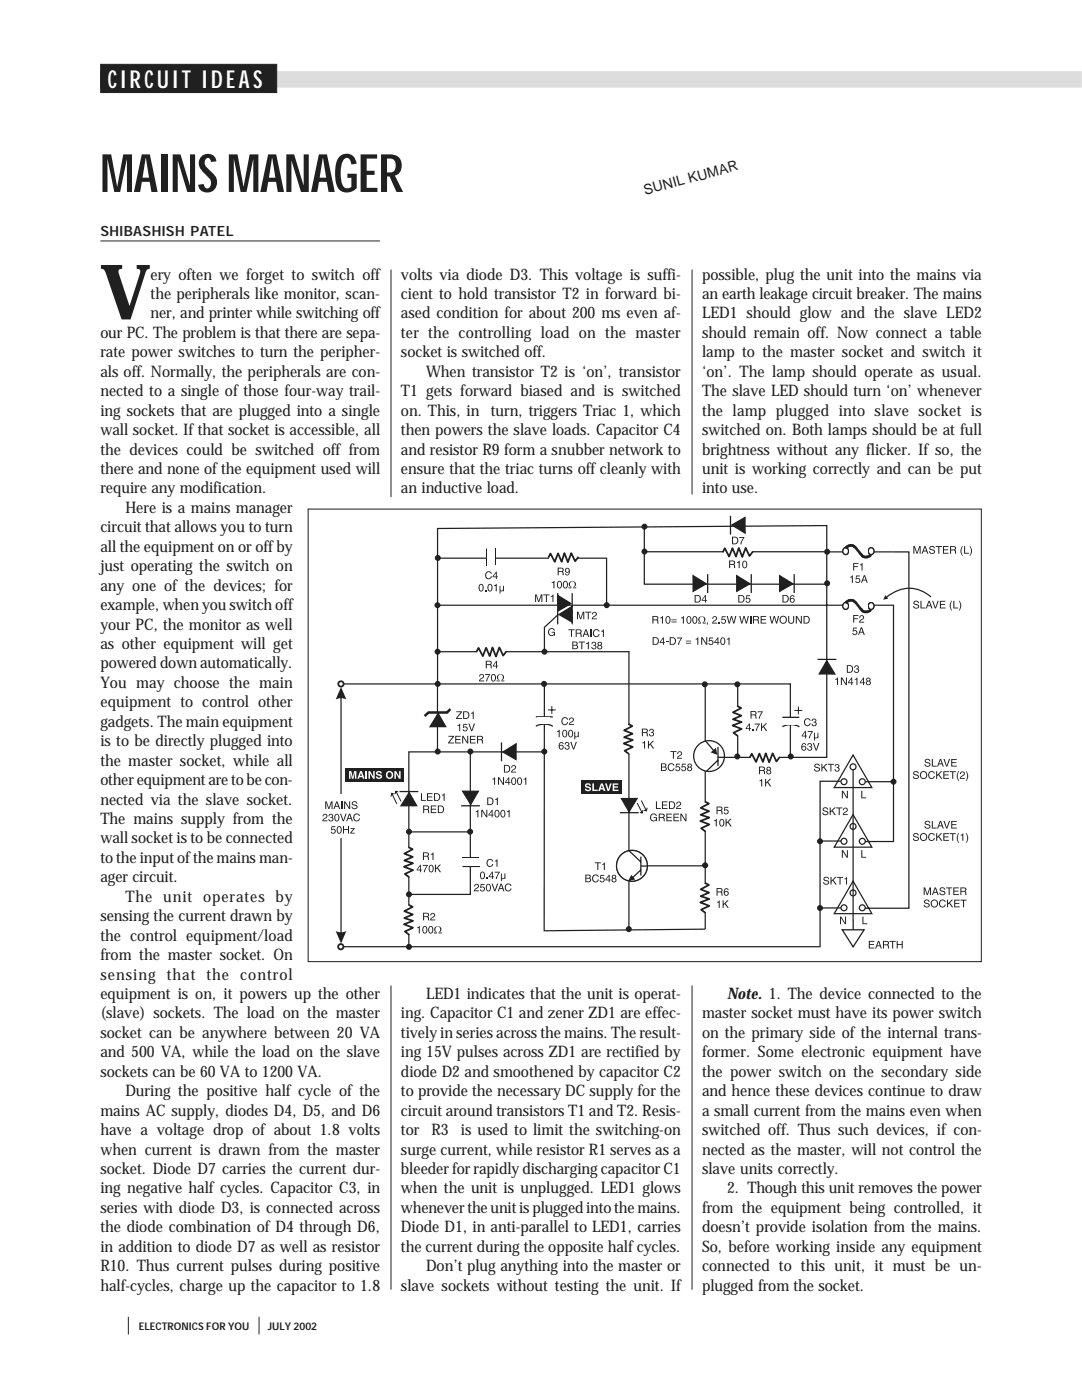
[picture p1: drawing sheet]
<svg xmlns="http://www.w3.org/2000/svg" width="216mm" height="279mm" viewBox="0 0 216 279" stroke-linecap="round" stroke-linejoin="round" font-family="sans-serif">
<defs><g id="words">
<text font-size="15" fill="#231f1f" x="20" y="63.5">V</text>
<text font-size="10.6" fill="#231f1f" x="20" y="38.3">MAINS MANAGER</text>
<text font-size="4.9" fill="#fff" x="21.5" y="17.6">CIRCUIT IDEAS</text>
<text font-size="3.5" fill="#fff" x="21.3" y="17">CIRCUIT IDEAS</text>
<g font-size="3.2" fill="#231f1f">
<text x="30" y="55.8">ery often we forget to switch off</text>
<text x="30.1" y="59.7">the peripherals like monitor, scan-</text>
<text x="80" y="55.8">volts via diode D3. This voltage is suffi-</text>
<text x="80" y="59.7">cient to hold transistor T2 in forward bi-</text>
<text x="140.1" y="55.8">possible, plug the unit into the mains via</text>
<text x="140.1" y="59.7">an earth leakage circuit breaker. The mains</text>
<text x="30.1" y="63.5">ner, and printer while switching off</text>
<text x="80" y="63.5">ased condition for about 200 ms even af-</text>
<text x="140.1" y="63.5">LED1 should glow and the slave LED2</text>
<text x="20" y="67.4">our PC. The problem is that there are sepa-</text>
<text x="20" y="71.3">rate power switches to turn the peripher-</text>
<text x="80" y="67.4">ter the controlling load on the master</text>
<text x="80" y="71.3">socket is switched off.</text>
<text x="140.1" y="67.4">should remain off. Now connect a table</text>
<text x="140.1" y="71.3">lamp to the master socket and switch it</text>
<text x="20" y="75.2">als off. Normally, the peripherals are con-</text>
<text x="85" y="75.2">When transistor T2 is ‘on’, transistor</text>
<text x="140.1" y="75.2">‘on’. The lamp should operate as usual.</text>
<text x="20" y="79.1">nected to a single of those four-way trail-</text>
<text x="20" y="83">ing sockets that are plugged into a single</text>
<text x="80" y="79.1">T1 gets forward biased and is switched</text>
<text x="80" y="83">on. This, in turn, triggers Triac 1, which</text>
<text x="140.1" y="79.1">The slave LED should turn ‘on’ whenever</text>
<text x="140.1" y="83">the lamp plugged into slave socket is</text>
<text x="20" y="86.8">wall socket. If that socket is accessible, all</text>
<text x="80" y="86.8">then powers the slave loads. Capacitor C4</text>
<text x="140.1" y="86.8">switched on. Both lamps should be at full</text>
<text x="20" y="90.7">the devices could be switched off from</text>
<text x="20" y="94.6">there and none of the equipment used will</text>
<text x="80" y="90.7">and resistor R9 form a snubber network to</text>
<text x="80" y="94.6">ensure that the triac turns off cleanly with</text>
<text x="140.1" y="90.7">brightness without any flicker. If so, the</text>
<text x="140.1" y="94.6">unit is working correctly and can be put</text>
<text x="20" y="98.5">require any modification.</text>
<text x="80" y="98.5">an inductive load.</text>
<text x="140.1" y="98.5">into use.</text>
<text x="20" y="106.3">circuit that allows you to turn</text>
<text x="25" y="102.4">Here is a mains manager</text>
<text x="20" y="110.1">all the equipment on or off by</text>
<text x="20" y="114">just operating the switch on</text>
<text x="20" y="117.9">any one of the devices; for</text>
<text x="20" y="121.8">example, when you switch off</text>
<text x="20" y="125.6">your PC, the monitor as well</text>
<text x="20" y="129.5">as other equipment will get</text>
<text x="20" y="133.4">powered down automatically.</text>
<text x="20" y="137.3">You may choose the main</text>
<text x="20" y="141.2">equipment to control other</text>
<text x="20" y="145">gadgets. The main equipment</text>
<text x="20" y="148.9">is to be directly plugged into</text>
<text x="20" y="152.8">the master socket, while all</text>
<text x="20" y="156.7">other equipment are to be con-</text>
<text x="20" y="160.6">nected via the slave socket.</text>
<text x="20" y="164.5">The mains supply from the</text>
<text x="20" y="168.3">wall socket is to be connected</text>
<text x="20" y="172.2">to the input of the mains man-</text>
<text x="20" y="176.1">ager circuit.</text>
<text x="25" y="180">The unit operates by</text>
<text x="20" y="183.9">sensing the current drawn by</text>
<text x="20" y="187.7">the control equipment/load</text>
<text x="20" y="191.6">from the master socket. On</text>
<text x="20" y="195.5">sensing that the control</text>
<text x="20" y="199.4">equipment is on, it powers up the other</text>
<text x="20" y="203.2">(slave) sockets. The load on the master</text>
<text x="80" y="203.2">ing. Capacitor C1 and zener ZD1 are effec-</text>
<text x="85" y="199.4">LED1 indicates that the unit is operat-</text>
<text x="140.1" y="203.2">master socket must have its power switch</text>
<text x="145.1" y="199.4">Note. 1. The device connected to the</text>
<text x="20" y="207.1">socket can be anywhere between 20 VA</text>
<text x="80" y="207.1">tively in series across the mains. The result-</text>
<text x="140.1" y="207.1">on the primary side of the internal trans-</text>
<text x="20" y="211">and 500 VA, while the load on the slave</text>
<text x="20" y="214.9">sockets can be 60 VA to 1200 VA.</text>
<text x="80" y="211">ing 15V pulses across ZD1 are rectified by</text>
<text x="80" y="214.9">diode D2 and smoothened by capacitor C2</text>
<text x="140.1" y="211">former. Some electronic equipment have</text>
<text x="140.1" y="214.9">the power switch on the secondary side</text>
<text x="25" y="218.8">During the positive half cycle of the</text>
<text x="80" y="218.8">to provide the necessary DC supply for the</text>
<text x="140.1" y="218.8">and hence these devices continue to draw</text>
<text x="20" y="222.7">mains AC supply, diodes D4, D5, and D6</text>
<text x="20" y="226.5">have a voltage drop of about 1.8 volts</text>
<text x="80" y="222.7">circuit around transistors T1 and T2. Resis-</text>
<text x="80" y="226.5">tor R3 is used to limit the switching-on</text>
<text x="140.1" y="222.7">a small current from the mains even when</text>
<text x="140.1" y="226.5">switched off. Thus such devices, if con-</text>
<text x="20" y="230.4">when current is drawn from the master</text>
<text x="80" y="230.4">surge current, while resistor R1 serves as a</text>
<text x="140.1" y="230.4">nected as the master, will not control the</text>
<text x="20" y="234.3">socket. Diode D7 carries the current dur-</text>
<text x="20" y="238.2">ing negative half cycles. Capacitor C3, in</text>
<text x="80" y="234.3">bleeder for rapidly discharging capacitor C1</text>
<text x="80" y="238.2">when the unit is unplugged. LED1 glows</text>
<text x="140.1" y="234.3">slave units correctly.</text>
<text x="145.1" y="238.2">2. Though this unit removes the power</text>
<text x="20" y="242.1">series with diode D3, is connected across</text>
<text x="20" y="246">the diode combination of D4 through D6,</text>
<text x="80" y="242.1">whenever the unit is plugged into the mains.</text>
<text x="80" y="246">Diode D1, in anti-parallel to LED1, carries</text>
<text x="140.1" y="242.1">from the equipment being controlled, it</text>
<text x="140.1" y="246">doesn’t provide isolation from the mains.</text>
<text x="20" y="249.8">in addition to diode D7 as well as resistor</text>
<text x="80" y="249.8">the current during the opposite half cycles.</text>
<text x="140.1" y="249.8">So, before working inside any equipment</text>
<text x="20" y="253.7">R10. Thus current pulses during positive</text>
<text x="20" y="257.6">half-cycles, charge up the capacitor to 1.8</text>
<text x="80" y="257.6">slave sockets without testing the unit. If</text>
<text x="85" y="253.7">Don’t plug anything into the master or</text>
<text x="140.1" y="253.7">connected to this unit, it must be un-</text>
<text x="140.1" y="257.6">plugged from the socket.</text>
</g>
<g font-size="2.8" fill="#231f1f">
<text x="128.7" y="38.9" transform="rotate(-15 128.7 38.9)">SUNIL KUMAR</text>
<text x="20" y="47.1">SHIBASHISH PATEL</text>
</g>
<g font-size="2.1" fill="#231f1f">
<text x="27.7" y="265.4">ELECTRONICS FOR YOU</text>
<text x="53.5" y="265.4">JULY 2002</text>
</g>
</g></defs>
<path d="M20.2 14.4h195.5v2.9h-195.5z" fill-rule="evenodd" fill="#dcdddf" stroke="#dcdddf" stroke-width=".34"/>
<path d="M20.2 14.4h25.4v2.9h-25.4z" fill-rule="evenodd" fill="#231f1f" stroke="#231f1f" stroke-width=".34"/>
<path d="M20 48.1h55.8M128 159.8l1 2M127.1 160.2l1 2M128.3 161.7l-.1 .6-.5-.2M129.1 161.2l-.1 .6-.5-.1M25.6 262.8v3.5M51.7 262.8v3.5" fill="none" stroke="#231f1f" stroke-width=".2"/>
<path d="M20.1 12.8h35.1v5.7h-35.1z" fill-rule="evenodd" fill="#231f1f" stroke="#231f1f" stroke-width=".2"/>
<path d="M124 159.4h3.1l-1.6 2.6z" fill-rule="evenodd" fill="#231f1f" stroke="#231f1f" stroke-width=".25"/>
<path d="M68 138.4v48.6M68.5 136.5h89.3M123.7 162.2h3.7M68.5 188.9h95.2" fill="none" stroke="#231f1f" stroke-width=".25"/>
<g fill="none" stroke="#231f1f" stroke-width=".36">
<circle cx="68" cy="136.5" r=".53"/>
<circle cx="68" cy="188.9" r=".53"/>
</g>
<g fill="#231f1f">
<path d="M68 137.1l1.1 2.5a2.27 2.27 0 0 0-2.1 0z" fill-rule="evenodd"/>
<path d="M67 185.8a2.27 2.27 0 0 0 2.1 0l-1.1 2.5z" fill-rule="evenodd"/>
</g>
<path d="M87.4 111.4h33.6v9.4M87.3 136.2v-30.7l77.7-.6v46.3h-20.5M87.4 120.8h91M111.4 122.6l-2.8 2.6v60.6l32.1-.4" fill="none" stroke="#231f1f" stroke-width=".25"/>
<g fill="#fff" stroke="#231f1f" stroke-width=".25">
<path d="M173.4 120.5a.6 .6 0 0 1 .8 0 .6 .6 0 0 1 0 .8 .6 .6 0 0 1-.8 .1 .77 .77 0 0 1 0-.9z" fill-rule="evenodd"/>
<path d="M168.3 120.5a.6 .6 0 0 1 .9 0 .6 .6 0 0 1 0 .8 .6 .6 0 0 1-.9 .1 .77 .77 0 0 1 0-.9z" fill-rule="evenodd"/>
</g>
<path d="M169.5 120.5h3.7v.8h-3.7z" fill="#fff"/>
<path d="M168.7 120.4a1.33 1.33 0 0 1 2.4 .3l.4 .5a1.32 1.32 0 0 0 2.3 .5" fill="none" stroke="#231f1f" stroke-width=".51"/>
<g fill="#fff" stroke="#231f1f" stroke-width=".25">
<path d="M173.4 120.5a.6 .6 0 0 1 .8 0 .6 .6 0 0 1 0 .8 .6 .6 0 0 1-.8 .1 .77 .77 0 0 1 0-.9z" fill-rule="evenodd"/>
<path d="M168.3 120.5a.6 .6 0 0 1 .9 0 .6 .6 0 0 1 0 .8 .6 .6 0 0 1-.9 .1 .77 .77 0 0 1 0-.9z" fill-rule="evenodd"/>
</g>
<path d="M169.5 120.5h3.7v.8h-3.7z" fill="#fff"/>
<path d="M168.7 120.4a1.33 1.33 0 0 1 2.4 .3l.4 .5a1.32 1.32 0 0 0 2.3 .5" fill="none" stroke="#231f1f" stroke-width=".51"/>
<g fill="#231f1f">
<path d="M182.5 119.9a.57 .57 0 0 1 .9 .5h-.2l-.2-.3h-.5v.3l.7 .3a.56 .56 0 0 1-.2 .8 .56 .56 0 0 1-.7-.3l-.1-.3h.2a.4 .4 0 0 0 .4 .4 .4 .4 0 0 0 .4-.4l-.3-.1a.56 .56 0 0 1-.7-.5z" fill-rule="evenodd"/>
<path d="M183.7 119.9h.2v1.3h.7v.2h-.9z" fill-rule="evenodd"/>
<path d="M185.3 119.9l-.6 1.5h.2l.2-.4h.6l.1 .4h.3l-.6-1.5zM185.4 120.1l.2 .7h-.5z" fill-rule="evenodd"/>
<path d="M186 119.9h.2l.5 1.3 .4-1.3h.2l-.5 1.5h-.3z" fill-rule="evenodd"/>
<path d="M187.5 119.9h1.1v.2h-.9v.5h.9v.1h-.9v.5h1v.2h-1.2z" fill-rule="evenodd"/>
<path d="M189.9 119.9h.1a1.85 1.85 0 0 0 0 2 1.35 1.35 0 0 1-.1-2z" fill-rule="evenodd"/>
<path d="M190.2 119.9h.2v1.3h.8v.2h-1z" fill-rule="evenodd"/>
<path d="M191.3 119.9a1.26 1.26 0 0 1 0 2 1.85 1.85 0 0 0 0-2z" fill-rule="evenodd"/>
</g>
<path d="M165 110.1h13.3" fill="none" stroke="#231f1f" stroke-width=".25"/>
<g fill="#fff" stroke="#231f1f" stroke-width=".25">
<path d="M173.4 109.5a.6 .6 0 0 1 .8 .1 .6 .6 0 0 1 0 .8 .6 .6 0 0 1-.8 .1 .77 .77 0 0 1 0-1z" fill-rule="evenodd"/>
<path d="M168.3 109.5a.6 .6 0 0 1 .9 .1 .6 .6 0 0 1 0 .8 .6 .6 0 0 1-.9 .1 .77 .77 0 0 1 0-1z" fill-rule="evenodd"/>
</g>
<path d="M169.5 109.5h3.7v.9h-3.7z" fill="#fff"/>
<path d="M168.7 109.4a1.33 1.33 0 0 1 2.4 .3l.4 .5a1.32 1.32 0 0 0 2.3 .5" fill="none" stroke="#231f1f" stroke-width=".51"/>
<g fill="#fff" stroke="#231f1f" stroke-width=".25">
<path d="M173.4 109.5a.6 .6 0 0 1 .8 .1 .6 .6 0 0 1 0 .8 .6 .6 0 0 1-.8 .1 .77 .77 0 0 1 0-1z" fill-rule="evenodd"/>
<path d="M168.3 109.5a.6 .6 0 0 1 .9 .1 .6 .6 0 0 1 0 .8 .6 .6 0 0 1-.9 .1 .77 .77 0 0 1 0-1z" fill-rule="evenodd"/>
</g>
<path d="M169.5 109.5h3.7v.9h-3.7z" fill="#fff"/>
<path d="M168.7 109.4a1.33 1.33 0 0 1 2.4 .3l.4 .5a1.32 1.32 0 0 0 2.3 .5" fill="none" stroke="#231f1f" stroke-width=".51"/>
<g fill="#231f1f">
<path d="M182.2 109h.3l.5 1.3 .4-1.3h.3v1.5h-.2v-1.3l-.4 1.3h-.2l-.5-1.3v1.3h-.2z" fill-rule="evenodd"/>
<path d="M184.5 109l-.6 1.5h.2l.2-.4h.6l.1 .4h.2l-.5-1.5zM184.6 109.2l.2 .7h-.5z" fill-rule="evenodd"/>
<path d="M185.6 109a.57 .57 0 0 1 .9 .4h-.2l-.2-.3-.4 .1v.3l.7 .3a.56 .56 0 0 1-.2 .7 .56 .56 0 0 1-.8-.2v-.3h.2a.4 .4 0 0 0 .4 .4 .4 .4 0 0 0 .4-.4l-.3-.2a.56 .56 0 0 1-.7-.4z" fill-rule="evenodd"/>
<path d="M186.7 109h1.2v.2h-.5v1.3h-.2v-1.3h-.5z" fill-rule="evenodd"/>
<path d="M188.2 109h1.1v.2h-.9v.4h.8v.2h-.8v.5h.9v.2h-1.1z" fill-rule="evenodd"/>
<path d="M189.6 109v1.5h.2v-.6h.7l.1 .6h.2l-.2-.7 .1-.2v-.5zM189.8 109.2h.6l.1 .4-.7 .1z" fill-rule="evenodd"/>
<path d="M192 109h.1a1.86 1.86 0 0 0 0 1.9 1.35 1.35 0 0 1-.1-1.9z" fill-rule="evenodd"/>
<path d="M192.4 109h.2v1.3h.7v.2h-.9z" fill-rule="evenodd"/>
<path d="M193.5 109a1.26 1.26 0 0 1 0 1.9 1.85 1.85 0 0 0 0-1.9z" fill-rule="evenodd"/>
</g>
<g fill="#231f1f" stroke="#231f1f" stroke-width=".25">
<path d="M146 104.8l2.7-1.5v3.1z" fill-rule="evenodd"/>
<path d="M147 114.9l2.6 1.6-2.6 1.5z" fill-rule="evenodd"/>
<path d="M138.3 114.9l2.6 1.6-2.6 1.5z" fill-rule="evenodd"/>
<path d="M155.6 114.9l2.6 1.6-2.6 1.5z" fill-rule="evenodd"/>
</g>
<path d="M97.1 109.5v3.4M98.8 109.4v3.4M128.6 105.2v11.4h36.5M141.2 114.6v3.7M145.8 102.9v3.8M149.9 114.6v3.7M158.5 114.6v3.7" fill="none" stroke="#231f1f" stroke-width=".25"/>
<g fill="#fff">
<path d="M97.3 109.5h1.4v3.4h-1.4z"/>
<path d="M109.6 110.5h5.7v1.4h-5.7z"/>
<path d="M109.6 110.7h5.7v1.3h-5.7z"/>
</g>
<path d="M115.4 111.1l-.6 .9-.8-1.6-.7 1.8-.7-1.8-.5 1.7-.7-1.7-.7 1.7-.9-1.6-.4 .8" fill="none" stroke="#231f1f" stroke-width=".36"/>
<path d="M125.5 129.9v55.5" fill="none" stroke="#231f1f" stroke-width=".25"/>
<circle cx="126.1" cy="172.8" r="3.1" fill="#fff" stroke="#231f1f" stroke-width=".25"/>
<path d="M125.4 169.7l2.5 2.3M127.9 171v3.7M127.9 173.6l-2.2 2.1M127.9 172.8h1.3" fill="none" stroke="#231f1f" stroke-width=".25"/>
<path d="M126 174.8l.5 .6-.9 .3z" fill-rule="evenodd" fill="#231f1f" stroke="#231f1f" stroke-width=".25"/>
<circle cx="126.1" cy="172.8" r="3.1" fill="#fff" stroke="#231f1f" stroke-width=".25"/>
<path d="M125.4 169.7l2.5 2.3M127.9 171v3.7M127.9 173.6l-2.2 2.1M127.9 172.8h1.3" fill="none" stroke="#231f1f" stroke-width=".25"/>
<path d="M126 174.8l.5 .6-.9 .3z" fill-rule="evenodd" fill="#231f1f" stroke="#231f1f" stroke-width=".25"/>
<g fill="#fff">
<path d="M124.7 144.7h1.5v5.6h-1.5z"/>
<path d="M124.6 144.7h1.3v5.6h-1.3z"/>
</g>
<path d="M125.4 144.5l.8 .4-1.7 .9 1.7 .6-1.7 .7 1.8 .6-1.8 .7 1.8 .7-1.7 .7 .9 .7" fill="none" stroke="#231f1f" stroke-width=".36"/>
<path d="M87.3 136.5v13.5M93.8 150.2v15.8h-12.2M100.1 148.2v3.7M108.6 150.1h-27v38.8M92 160.8h3.8" fill="none" stroke="#231f1f" stroke-width=".25"/>
<g fill="#231f1f" stroke="#231f1f" stroke-width=".25">
<path d="M100.3 150.1l2.7-1.6v3.1z" fill-rule="evenodd"/>
<path d="M92.3 157.9h3.1l-1.5 2.6z" fill-rule="evenodd"/>
<path d="M87.4 142.4l1.5 2.6h-3.1z" fill-rule="evenodd"/>
</g>
<path d="M89.9 141.5l-.7 .7h-3.7l-.8 .7" fill="none" stroke="#231f1f" stroke-width=".51"/>
<g fill="#fff">
<path d="M80.9 169.3h1.4v5.6h-1.4z"/>
<path d="M80.8 169.3h1.3v5.6h-1.3z"/>
</g>
<path d="M81.5 169.1l.8 .4-1.6 .9 1.7 .6-1.7 .7 1.7 .6-1.8 .7 1.8 .7-1.6 .7 .9 .7" fill="none" stroke="#231f1f" stroke-width=".36"/>
<path d="M93.8 166v12.5h-12.2" fill="none" stroke="#231f1f" stroke-width=".25"/>
<g fill="#fff">
<path d="M80.9 180.8h1.4v5.6h-1.4z"/>
<path d="M80.8 180.8h1.3v5.6h-1.3z"/>
</g>
<path d="M81.5 180.6l.8 .4-1.6 .8 1.7 .7-1.7 .7 1.7 .6-1.8 .7 1.8 .6-1.6 .8 .9 .7" fill="none" stroke="#231f1f" stroke-width=".36"/>
<path d="M92.2 171.3h3.4M92.3 172.9h3.4" fill="none" stroke="#231f1f" stroke-width=".25"/>
<path d="M92.2 171.4h3.4v1.4h-3.4z" fill="#fff"/>
<path d="M140.7 136.4v49" fill="none" stroke="#231f1f" stroke-width=".25"/>
<circle cx="141.5" cy="150.9" r="3.1" fill="#fff" stroke="#231f1f" stroke-width=".25"/>
<path d="M140.8 147.9l1.7 2" fill="none" stroke="#231f1f" stroke-width=".25"/>
<path d="M141.8 150.1l1.1-.8 .2 1.4z" fill="#231f1f"/>
<path d="M143.3 149.1v3.7M143.3 151.7l-2.3 2.2M143.3 151.1h1.3" fill="none" stroke="#231f1f" stroke-width=".25"/>
<g fill="#fff">
<path d="M140 160.2h1.5v5.6h-1.5z"/>
<path d="M139.9 160.2h1.3v5.6h-1.3z"/>
</g>
<path d="M140.6 160l.9 .4-1.7 .8 1.7 .7-1.7 .7 1.7 .6-1.8 .7 1.8 .6-1.6 .8 .9 .7" fill="none" stroke="#231f1f" stroke-width=".36"/>
<path d="M129.2 172.8h11.6" fill="none" stroke="#231f1f" stroke-width=".25"/>
<g fill="#fff">
<path d="M140 176.4h1.5v5.7h-1.5z"/>
<path d="M139.9 176.4h1.3v5.7h-1.3z"/>
</g>
<path d="M140.6 176.2l.9 .4-1.7 .9 1.7 .6-1.7 .8 1.7 .5-1.8 .7 1.8 .7-1.6 .7 .9 .7" fill="none" stroke="#231f1f" stroke-width=".36"/>
<path d="M87.3 130.1h38.3" fill="none" stroke="#231f1f" stroke-width=".25"/>
<g fill="#fff">
<path d="M95.3 129.3h5.6v1.5h-5.6z"/>
<path d="M95.3 129.5h5.6v1.3h-5.6z"/>
</g>
<path d="M101.1 130l-.7 .8-.8-1.6-.6 1.8-.7-1.8-.6 1.7-.7-1.6-.7 1.6-.8-1.6-.4 .8" fill="none" stroke="#231f1f" stroke-width=".36"/>
<path d="M107.2 143.2h2.4v1.2h-2.4z" fill="#fff"/>
<path d="M106.9 143.1h3.4M106.9 145a3.3 3.3 0 0 1 3.4 0" fill="none" stroke="#231f1f" stroke-width=".25"/>
<path d="M109.3 141.7h1.6M110.1 140.9v1.6" fill="none" stroke="#231f1f" stroke-width=".2"/>
<path d="M107.2 143.2h2.4v1.2h-2.4z" fill="#fff"/>
<path d="M147.2 136.6v14.6" fill="none" stroke="#231f1f" stroke-width=".25"/>
<g fill="#fff">
<path d="M146.4 141.1h1.5v5.7h-1.5z"/>
<path d="M146.4 141.1h1.2v5.6h-1.2z"/>
</g>
<path d="M147.1 140.9l.8 .4-1.6 .9 1.6 .6-1.6 .7 1.7 .6-1.8 .7 1.8 .7-1.6 .7 .8 .7" fill="none" stroke="#231f1f" stroke-width=".36"/>
<g fill="#231f1f" stroke="#231f1f" stroke-width=".25">
<path d="M165 131.9l1.6 2.6h-3.1z" fill-rule="evenodd"/>
<path d="M81.6 158.2l1.5 2.6h-3.1z" fill-rule="evenodd"/>
</g>
<path d="M163.1 131.6h3.8M79.7 158h3.8" fill="none" stroke="#231f1f" stroke-width=".25"/>
<path d="M78.2 158.4l1 2M78.7 158.5l-.5-.2-.2 .7M79 158l1 1.9M79.5 158l-.5-.1-.1 .6" fill="none" stroke="#231f1f" stroke-width=".2"/>
<g fill="#231f1f">
<path d="M138.6 118.7v1.6h.6a.77 .77 0 0 0 .7-.8 .77 .77 0 0 0-.7-.8zM138.8 118.9h.4a.61 .61 0 0 1 .4 .6 .61 .61 0 0 1-.4 .6h-.4z" fill-rule="evenodd"/>
<path d="M140.7 118.8l-.7 1.1h.7v.4h.1v-.4h.3v-.2h-.3v-.9zM140.7 119.1v.6h-.5z" fill-rule="evenodd"/>
<path d="M147.3 118.7v1.6h.6a.77 .77 0 0 0 .7-.8 .77 .77 0 0 0-.7-.8zM147.5 118.9h.4a.61 .61 0 0 1 .5 .6 .61 .61 0 0 1-.5 .6h-.4z" fill-rule="evenodd"/>
<path d="M148.9 118.8h.8v.2h-.7v.4l.1-.1a.5 .5 0 0 1 .6 .3 .5 .5 0 0 1-.1 .6l-.6 .1-.3-.4h.2a.33 .33 0 0 0 .5 .2 .33 .33 0 0 0 .1-.5 .33 .33 0 0 0-.4-.1l-.3 .1z" fill-rule="evenodd"/>
<path d="M156.1 118.7v1.6h.6a.77 .77 0 0 0 .7-.8 .77 .77 0 0 0-.7-.8zM156.3 118.9h.4a.61 .61 0 0 1 .5 .6 .61 .61 0 0 1-.5 .6h-.4z" fill-rule="evenodd"/>
<path d="M157.8 118.8a.76 .76 0 0 0-.3 .9 .76 .76 0 0 0 .8 .6 .49 .49 0 0 0 .2-.7 .49 .49 0 0 0-.6-.2l-.1 .1 .1-.5 .2-.1 .5 .3-.3-.4zM157.8 119.8a.32 .32 0 0 1 .6 0 .32 .32 0 0 1-.6 0z" fill-rule="evenodd"/>
<path d="M146.1 107.1v1.5h.6a.77 .77 0 0 0 .6-.7 .77 .77 0 0 0-.6-.8zM146.3 107.3h.4a.61 .61 0 0 1 .4 .6 .61 .61 0 0 1-.4 .6h-.4z" fill-rule="evenodd"/>
<path d="M147.5 107.2h1l-.6 1.4h-.2l.1-.3 .5-.9h-.8z" fill-rule="evenodd"/>
<path d="M111.3 113.3v1.5h.2v-.6h.7l.1 .6h.2l-.2-.7 .2-.2-.1-.5zM111.5 113.5h.6l.1 .4-.7 .1z" fill-rule="evenodd"/>
<path d="M112.9 113.4a.48 .48 0 0 0-.1 .7 .48 .48 0 0 0 .7 0l-.2 .5-.1 .1-.5-.3 .2 .4a.75 .75 0 0 0 .8-.4 .75 .75 0 0 0-.1-.8l-.4-.3zM112.9 113.8a.32 .32 0 0 1 .6 0 .32 .32 0 0 1-.6 0z" fill-rule="evenodd"/>
<path d="M110.1 116.2l.5-.3v1.5h-.2v-1h-.3z" fill-rule="evenodd"/>
<path d="M111.5 116.2l.1-.1a.73 .73 0 0 1 0 1.2 .72 .72 0 0 1-.1-1.1zM111.4 116l-.3 .7a.55 .55 0 0 0 .5 .8 .55 .55 0 0 0 .5-.8 .58 .58 0 0 0-.1-.6 .58 .58 0 0 0-.6-.1z" fill-rule="evenodd"/>
<path d="M112.6 116.2l.2-.1a.73 .73 0 0 1 0 1.2 .72 .72 0 0 1-.2-1.1zM112.6 116l-.3 .7a.55 .55 0 0 0 .5 .8 .55 .55 0 0 0 .5-.8 .58 .58 0 0 0-.1-.6 .58 .58 0 0 0-.6-.1z" fill-rule="evenodd"/>
<path d="M113.7 116.2a.69 .69 0 0 1 1.1 0 .69 .69 0 0 1-.3 1l.5-.1v.3h-.6v-.3a.55 .55 0 0 0 .3-.8 .55 .55 0 0 0-.9 0 .55 .55 0 0 0 .2 .8v.3h-.5v-.3l.4 .1a.66 .66 0 0 1-.2-1z" fill-rule="evenodd"/>
<path d="M97 114.2a.67 .67 0 0 1 1.1 .3h-.2l-.1-.2a.49 .49 0 0 0-.7 .2 .64 .64 0 0 0 .4 .9l.3-.1 .2-.3h.2a.72 .72 0 0 1-1 .6 .72 .72 0 0 1-.3-1.1z" fill-rule="evenodd"/>
<path d="M99 114.1l-.7 1.1h.6v.4h.2v-.4h.2v-.2h-.2v-.9zM98.9 114.4v.6h-.4z" fill-rule="evenodd"/>
<path d="M95.8 116.8l.2-.1a.73 .73 0 0 1 0 1.2 .72 .72 0 0 1-.2-1.1zM95.7 116.6l-.2 .7a.55 .55 0 0 0 .5 .8 .55 .55 0 0 0 .5-.8 .58 .58 0 0 0-.2-.6 .58 .58 0 0 0-.6-.1z" fill-rule="evenodd"/>
<path d="M97.6 116.8l.2-.1a.73 .73 0 0 1 0 1.2 .72 .72 0 0 1-.2-1.1zM97.5 116.6l-.2 .7a.55 .55 0 0 0 .5 .8 .55 .55 0 0 0 .5-.8 .58 .58 0 0 0-.2-.6 .58 .58 0 0 0-.6-.1z" fill-rule="evenodd"/>
<path d="M98.6 116.8l.5-.3v1.5h-.2v-1h-.3z" fill-rule="evenodd"/>
<path d="M99.7 116.9h.2v.7l.2 .3 .3-.2v-.8h.2v1.1h-.2v-.2l-.2 .2h-.3v.4h-.2z" fill-rule="evenodd"/>
<path d="M106.8 118.6h.3l.4 1.3 .4-1.3h.3v1.5h-.2v-1.2l-.4 1.2h-.2l-.4-1.2v1.2h-.2z" fill-rule="evenodd"/>
<path d="M108.4 118.6h1.2v.2h-.5v1.3h-.2v-1.3h-.5z" fill-rule="evenodd"/>
<path d="M109.9 118.9l.5-.2v1.4h-.2v-1h-.3z" fill-rule="evenodd"/>
<path d="M115.1 122.1h.3l.5 1.3 .4-1.3h.3v1.5h-.2v-1.3l-.4 1.3h-.2l-.5-1.3v1.3h-.2z" fill-rule="evenodd"/>
<path d="M116.8 122.1h1.2v.2h-.5v1.3h-.2v-1.3h-.5z" fill-rule="evenodd"/>
<path d="M118.3 122.2a.52 .52 0 0 1 .8 .3 .52 .52 0 0 1-.5 .6l-.3 .3h.8v.2h-1l.2-.5 .5-.3 .1-.3-.3-.2h-.2l-.1 .3h-.2z" fill-rule="evenodd"/>
<path d="M113.4 125.6h1.2v.2h-.5v1.3h-.2v-1.3h-.5z" fill-rule="evenodd"/>
<path d="M114.9 125.6v1.5h.2v-.6h.6l.2 .6h.2l-.2-.7 .1-.2v-.4zM115.1 125.8h.6l.1 .4-.7 .1z" fill-rule="evenodd"/>
<path d="M116.8 125.6l-.6 1.5h.2l.2-.4h.6l.2 .4h.2l-.6-1.5zM116.9 125.8l.2 .7h-.4z" fill-rule="evenodd"/>
<path d="M118.5 125.8a.67 .67 0 0 1 1.1 .3h-.2l-.1-.2a.49 .49 0 0 0-.7 .1 .64 .64 0 0 0 .4 1l.3-.2 .1-.2h.2a.72 .72 0 0 1-.9 .5 .72 .72 0 0 1-.4-1.1z" fill-rule="evenodd"/>
<path d="M119.9 125.9l.6-.3v1.5h-.2v-1h-.4z" fill-rule="evenodd"/>
<path d="M114.4 128.2h.5l.1 .4-.6 .1zM114.2 128v1.6l.9-.1a.41 .41 0 0 0 .3-.4 .41 .41 0 0 0-.3-.4l.2-.3-.2-.3zM114.4 128.9h.6l.1 .4-.7 .1z" fill-rule="evenodd"/>
<path d="M115.5 128h1.2v.2h-.5v1.4h-.2v-1.4h-.5z" fill-rule="evenodd"/>
<path d="M116.9 128.4l.6-.3v1.5h-.2v-1.1h-.4z" fill-rule="evenodd"/>
<path d="M118.2 128.2l.3-.1 .4 .2 .1 .2-.2 .3h.1a.44 .44 0 0 1-.1 .7l-.5 .1-.3-.3v-.2h.2l.1 .3h.2l.3-.3v-.1l-.4-.1v-.2l.3-.1v-.3h-.4l-.1 .3h-.2z" fill-rule="evenodd"/>
<path d="M119.4 128.1l-.2 .4 .2 .3-.2 .2a.46 .46 0 0 0 .5 .6l.4-.2 .1-.4-.3-.2 .2-.3-.2-.4zM119.4 129.2a.3 .3 0 0 1 .6 0 .3 .3 0 0 1-.6 0zM119.5 128.3h.3l.1 .3h-.4z" fill-rule="evenodd"/>
<path d="M109.5 125.6a.68 .68 0 0 1 1.2 .2h-.2a.47 .47 0 0 0-.4-.3 .47 .47 0 0 0-.5 .3 .64 .64 0 0 0 .5 1l.3-.1 .1-.4h-.4v-.2h.6v.8l-.1-.2a.76 .76 0 0 1-1.1 0 .76 .76 0 0 1 0-1.1z" fill-rule="evenodd"/>
<path d="M96.9 131.9v1.5h.2v-.7l.7 .1 .1 .6h.3l-.3-.8 .2-.1v-.5zM97.1 132h.7l.1 .5-.8 .1z" fill-rule="evenodd"/>
<path d="M99 131.9l-.7 1.1h.7v.4h.2v-.4h.2v-.1h-.2v-1zM99 132.2v.7h-.5z" fill-rule="evenodd"/>
<path d="M95.8 134.6a.52 .52 0 0 1 .8 .3 .52 .52 0 0 1-.6 .6l-.2 .3h.8v.2h-1l.1-.5 .6-.3 .1-.3-.3-.2h-.2l-.1 .3h-.2z" fill-rule="evenodd"/>
<path d="M96.8 134.5h1l-.6 1.5h-.2l.1-.3 .5-1h-.8z" fill-rule="evenodd"/>
<path d="M98.3 134.7h.2a.73 .73 0 0 1 0 1.2 .72 .72 0 0 1-.2-1.2zM98.2 134.6l-.2 .7a.55 .55 0 0 0 .5 .7 .55 .55 0 0 0 .5-.7 .58 .58 0 0 0-.2-.6 .58 .58 0 0 0-.6-.1z" fill-rule="evenodd"/>
<path d="M99.3 134.7a.69 .69 0 0 1 1.1 .1 .69 .69 0 0 1-.3 1l.5-.1v.3h-.6l.1-.3a.55 .55 0 0 0 .2-.9 .55 .55 0 0 0-.9 0 .55 .55 0 0 0 .3 .9v.3h-.6v-.3l.5 .1a.66 .66 0 0 1-.3-1.1z" fill-rule="evenodd"/>
<path d="M128.1 145.4v1.5h.2v-.6h.7l.1 .6h.2l-.2-.7 .1-.2v-.4zM128.3 145.6h.6l.1 .4-.7 .1z" fill-rule="evenodd"/>
<path d="M129.7 145.5l.3-.1 .4 .2 .1 .2-.2 .3 .1 .1a.44 .44 0 0 1-.1 .7l-.5 .1-.3-.4v-.1h.2l.1 .2 .2 .1 .3-.3v-.2l-.4-.1v-.1l.3-.1v-.4l-.4 .1-.1 .2h-.2z" fill-rule="evenodd"/>
<path d="M128.2 148.2l.5-.3v1.5h-.2v-1.1h-.3z" fill-rule="evenodd"/>
<path d="M129.3 147.9h.2v.7l.7-.7h.3l-.6 .6 .6 .9h-.2l-.6-.8-.2 .2v.6h-.2z" fill-rule="evenodd"/>
<path d="M149.8 141.9v1.5h.2v-.6h.6l.2 .6h.2l-.3-.7 .2-.2v-.4zM150 142.1h.6l.1 .4-.7 .1z" fill-rule="evenodd"/>
<path d="M151.2 142h1l-.6 1.4h-.2l.1-.3 .5-1h-.8z" fill-rule="evenodd"/>
<path d="M149.5 144.4l-.7 1.1h.7v.4h.1v-.4h.3v-.2h-.3v-.9zM149.4 144.7l.1 .6h-.5z" fill-rule="evenodd"/>
<path d="M150.6 144.4h1l-.6 1.5h-.2l.1-.4 .5-.9h-.8z" fill-rule="evenodd"/>
<path d="M151.9 144.3h.2v.8l.7-.8h.3l-.7 .7 .7 .9h-.3l-.5-.8-.2 .2v.6h-.2z" fill-rule="evenodd"/>
<path d="M160.6 143.6a.67 .67 0 0 1 1.2 .2h-.2l-.1-.2a.49 .49 0 0 0-.8 .2 .64 .64 0 0 0 .4 1l.4-.2 .1-.3h.2a.72 .72 0 0 1-1 .6 .72 .72 0 0 1-.3-1.1z" fill-rule="evenodd"/>
<path d="M162.1 143.5l.3-.1 .4 .2 .1 .2-.2 .3 .1 .1a.44 .44 0 0 1-.1 .7h-.4l-.3-.3-.1-.2h.2l.1 .3 .2 .1 .4-.3-.1-.2-.4-.1v-.2h.4l-.1-.4h-.4l-.1 .3h-.1z" fill-rule="evenodd"/>
<path d="M160.7 145.9l-.7 1.1h.6v.3h.2v-.3h.2v-.2h-.2v-.9zM160.6 146.1v.7h-.5z" fill-rule="evenodd"/>
<path d="M161.2 145.9h1l-.6 1.4h-.2l.1-.3 .5-.9h-.8z" fill-rule="evenodd"/>
<path d="M162.4 146.2h.2v.8l.2 .2 .3-.2v-.8h.2v1.1h-.2v-.1l-.2 .2-.3-.1v.5h-.2z" fill-rule="evenodd"/>
<path d="M160.2 148.4a.76 .76 0 0 0-.4 .9 .76 .76 0 0 0 .8 .5 .49 .49 0 0 0 .2-.7 .49 .49 0 0 0-.6-.2l-.1 .1 .1-.4 .2-.1 .5 .2-.3-.4zM160.1 149.3a.32 .32 0 0 1 .6 0 .32 .32 0 0 1-.6 0z" fill-rule="evenodd"/>
<path d="M161.3 148.4l.3-.1 .4 .2v.2l-.2 .3 .2 .1a.44 .44 0 0 1-.1 .7h-.5l-.3-.3-.1-.2h.2l.2 .3 .2 .1 .3-.3-.1-.2-.4-.1v-.2l.4-.1-.1-.3h-.3l-.1 .3h-.2z" fill-rule="evenodd"/>
<path d="M162.2 148.3h.2l.5 1.3 .4-1.3h.2l-.5 1.5h-.3z" fill-rule="evenodd"/>
<path d="M169 132.7v1.6h.6a.77 .77 0 0 0 .6-.8 .77 .77 0 0 0-.6-.8zM169.2 132.9h.4a.61 .61 0 0 1 .4 .6 .61 .61 0 0 1-.4 .6h-.4z" fill-rule="evenodd"/>
<path d="M170.6 132.9l.3-.1 .4 .2 .1 .2-.2 .3h.1a.44 .44 0 0 1-.1 .7l-.5 .1-.3-.3v-.2h.2l.1 .3h.2l.3-.3v-.1l-.4-.1v-.2l.3-.1v-.3h-.4l-.1 .3h-.2z" fill-rule="evenodd"/>
<path d="M166.7 135.5l.5-.3v1.5h-.2v-1h-.3z" fill-rule="evenodd"/>
<path d="M167.8 135.2h.2l.8 1.2v-1.2h.2v1.5h-.2l-.8-1.2v1.2h-.2z" fill-rule="evenodd"/>
<path d="M169.9 135.2l-.7 1.1h.7v.4h.1v-.4h.3v-.1h-.3v-1zM169.9 135.5v.7h-.5z" fill-rule="evenodd"/>
<path d="M170.5 135.5l.6-.3v1.5h-.2v-1h-.4z" fill-rule="evenodd"/>
<path d="M172.2 135.2l-.6 1.1h.6v.4h.2v-.4h.2v-.1h-.2v-1zM172.2 135.5v.7h-.5z" fill-rule="evenodd"/>
<path d="M173 135.3l-.2 .3 .2 .3-.2 .2a.46 .46 0 0 0 .5 .7l.4-.3 .1-.3-.3-.3 .2-.3-.2-.3zM173 136.3a.3 .3 0 0 1 .6 0 .3 .3 0 0 1-.6 0zM173.1 135.5l.3-.1 .1 .4h-.4z" fill-rule="evenodd"/>
<path d="M143 161v1.5h.2v-.7l.7 .1 .1 .6h.2l-.2-.8 .1-.1v-.5zM143.2 161.1l.6 .1 .1 .4-.7 .1z" fill-rule="evenodd"/>
<path d="M144.6 161h.7v.2h-.6l-.1 .4h.1a.5 .5 0 0 1 .7 .2 .5 .5 0 0 1-.2 .6l-.5 .1-.3-.4h.2a.33 .33 0 0 0 .4 .2 .33 .33 0 0 0 .2-.4 .33 .33 0 0 0-.5-.2l-.3 .1z" fill-rule="evenodd"/>
<path d="M142.5 163.7l.5-.3v1.5h-.2v-1h-.3z" fill-rule="evenodd"/>
<path d="M143.8 163.7l.2-.1a.73 .73 0 0 1 0 1.2 .72 .72 0 0 1-.2-1.1zM143.8 163.5l-.3 .7a.55 .55 0 0 0 .5 .8 .55 .55 0 0 0 .5-.8 .58 .58 0 0 0-.1-.6 .58 .58 0 0 0-.6-.1z" fill-rule="evenodd"/>
<path d="M144.8 163.4h.2v.7l.7-.7h.3l-.6 .6 .6 .9h-.3l-.5-.7-.2 .2v.5h-.2z" fill-rule="evenodd"/>
<path d="M143 177.2v1.5h.2v-.6h.7l.1 .6h.2l-.2-.7 .1-.2v-.4zM143.2 177.4h.6l.1 .4-.7 .1z" fill-rule="evenodd"/>
<path d="M144.7 177.3a.76 .76 0 0 0-.4 .9 .76 .76 0 0 0 .8 .5 .49 .49 0 0 0 .3-.6 .49 .49 0 0 0-.7-.2l-.1 .1 .1-.5 .2-.1 .5 .3-.3-.4zM144.6 178.3a.35 .35 0 0 1 .7 0 .35 .35 0 0 1-.7 0z" fill-rule="evenodd"/>
<path d="M143.1 180l.5-.3v1.5h-.2v-1.1h-.3z" fill-rule="evenodd"/>
<path d="M144.2 179.7h.2v.7l.7-.7h.3l-.6 .6 .6 .9h-.2l-.6-.8-.2 .3v.5h-.2z" fill-rule="evenodd"/>
<path d="M118.7 172.1h1.2v.2h-.5v1.3h-.2v-1.3h-.5z" fill-rule="evenodd"/>
<path d="M120.1 172.4l.6-.3v1.5h-.2v-1h-.4z" fill-rule="evenodd"/>
<path d="M117 174.7h.6v.4l-.6 .1zM116.8 174.5v1.6l.9-.1a.41 .41 0 0 0 .3-.4 .41 .41 0 0 0-.3-.4l.2-.3-.2-.3zM117 175.4h.6l.1 .4-.7 .1z" fill-rule="evenodd"/>
<path d="M118.3 174.7a.67 .67 0 0 1 1.2 .3h-.2l-.1-.2a.49 .49 0 0 0-.8 .2 .64 .64 0 0 0 .5 .9l.3-.1 .1-.3h.2a.72 .72 0 0 1-1 .6 .72 .72 0 0 1-.3-1.1z" fill-rule="evenodd"/>
<path d="M119.8 174.6h.8v.2h-.6l-.1 .4 .1-.1a.5 .5 0 0 1 .6 .3 .5 .5 0 0 1-.1 .6l-.6 .1-.3-.4h.2a.33 .33 0 0 0 .5 .2 .33 .33 0 0 0 .1-.4 .33 .33 0 0 0-.4-.2l-.3 .1z" fill-rule="evenodd"/>
<path d="M121.5 174.6l-.7 1.1h.7v.4h.1v-.4h.3v-.2h-.3v-.9zM121.5 174.9v.6h-.5z" fill-rule="evenodd"/>
<path d="M122.2 174.7l-.1 .3 .2 .3-.3 .2a.46 .46 0 0 0 .5 .6l.5-.2v-.4l-.2-.2 .2-.3-.2-.4zM122.2 175.7a.3 .3 0 0 1 .6 0 .3 .3 0 0 1-.6 0zM122.3 174.8h.4v.3h-.4z" fill-rule="evenodd"/>
<path d="M133.8 149.9h1.2v.2h-.5v1.3h-.2v-1.3h-.5z" fill-rule="evenodd"/>
<path d="M135.3 150a.52 .52 0 0 1 .8 .3 .52 .52 0 0 1-.6 .7l-.2 .2h.8v.2h-1l.2-.4 .5-.4 .1-.2-.3-.3-.2 .1-.1 .3h-.2z" fill-rule="evenodd"/>
<path d="M132.1 152.5l.5 .1 .1 .3-.6 .1zM131.9 152.3v1.6l.9-.1a.41 .41 0 0 0 .3-.4 .41 .41 0 0 0-.3-.4l.2-.3-.2-.3zM132.1 153.2h.6l.1 .4-.7 .1z" fill-rule="evenodd"/>
<path d="M133.4 152.5a.67 .67 0 0 1 1.2 .3h-.2l-.1-.2a.49 .49 0 0 0-.8 .2 .64 .64 0 0 0 .4 .9l.4-.1 .1-.3h.2a.72 .72 0 0 1-1 .6 .72 .72 0 0 1-.3-1.1z" fill-rule="evenodd"/>
<path d="M134.9 152.4h.8v.2h-.7v.4l.1-.1a.5 .5 0 0 1 .6 .3 .5 .5 0 0 1-.1 .6l-.6 .1-.3-.4h.2a.33 .33 0 0 0 .5 .2 .33 .33 0 0 0 .1-.4 .33 .33 0 0 0-.4-.2l-.3 .1z" fill-rule="evenodd"/>
<path d="M136.1 152.4h.8v.2h-.7v.4l.1-.1a.5 .5 0 0 1 .6 .3 .5 .5 0 0 1-.2 .6l-.5 .1-.3-.4h.2a.33 .33 0 0 0 .4 .2 .33 .33 0 0 0 .2-.4 .33 .33 0 0 0-.4-.2l-.3 .1z" fill-rule="evenodd"/>
<path d="M137.3 152.5l-.1 .3 .2 .3-.3 .2a.46 .46 0 0 0 .5 .6l.5-.2v-.4l-.2-.2 .2-.3-.2-.4zM137.3 153.5a.3 .3 0 0 1 .6 0 .3 .3 0 0 1-.6 0zM137.4 152.6h.4v.3h-.4z" fill-rule="evenodd"/>
<path d="M130.9 159.9h.2v1.4h.8v.1h-1z" fill-rule="evenodd"/>
<path d="M132.1 159.9h1.1v.2h-.9v.5h.8v.2h-.8v.5h.9v.1h-1.1z" fill-rule="evenodd"/>
<path d="M133.5 159.9v1.5h.6a.77 .77 0 0 0 .6-.7 .77 .77 0 0 0-.6-.8zM133.7 160.1h.4a.61 .61 0 0 1 .4 .6 .61 .61 0 0 1-.4 .6h-.4z" fill-rule="evenodd"/>
<path d="M135.1 160a.52 .52 0 0 1 .8 .3 .52 .52 0 0 1-.5 .7l-.3 .3h.8v.1h-1l.2-.4 .5-.3 .1-.3-.3-.3-.2 .1-.1 .3h-.2z" fill-rule="evenodd"/>
<path d="M129.9 162.6a.68 .68 0 0 1 1.2 .2h-.2a.47 .47 0 0 0-.5-.3 .47 .47 0 0 0-.4 .3 .64 .64 0 0 0 .4 1l.3-.1 .2-.4h-.5v-.2h.7v.8l-.2-.2a.76 .76 0 0 1-1.1 0 .76 .76 0 0 1 .1-1.1z" fill-rule="evenodd"/>
<path d="M131.4 162.4v1.5h.2v-.7l.7 .1 .1 .6h.3l-.3-.8 .2-.1v-.5zM131.6 162.6h.7l.1 .4-.8 .1z" fill-rule="evenodd"/>
<path d="M133 162.4h1.1v.2h-.9v.4h.8v.2h-.8v.5h.9v.2h-1.1z" fill-rule="evenodd"/>
<path d="M134.4 162.4h1.1v.2h-.9v.4h.8v.2h-.8v.5h.9v.2h-1.1z" fill-rule="evenodd"/>
<path d="M135.8 162.4h.2l.8 1.2v-1.2h.2v1.5h-.3l-.7-1.2v1.2h-.2z" fill-rule="evenodd"/>
<path d="M97.3 171.6a.67 .67 0 0 1 1.1 .3h-.2l-.1-.2a.49 .49 0 0 0-.7 .2 .64 .64 0 0 0 .4 .9l.3-.1 .1-.3h.2a.72 .72 0 0 1-1 .6 .72 .72 0 0 1-.3-1.1z" fill-rule="evenodd"/>
<path d="M98.7 171.8l.6-.3v1.5h-.2v-1.1h-.4z" fill-rule="evenodd"/>
<path d="M96.1 174.2l.2-.1a.73 .73 0 0 1 0 1.2 .72 .72 0 0 1-.2-1.1zM96 174l-.2 .7a.55 .55 0 0 0 .5 .8 .55 .55 0 0 0 .5-.8 .58 .58 0 0 0-.2-.6 .58 .58 0 0 0-.6-.1z" fill-rule="evenodd"/>
<path d="M98.2 173.9l-.7 1.2h.7v.3h.1v-.3h.3v-.2h-.3v-1zM98.2 174.2v.7h-.5z" fill-rule="evenodd"/>
<path d="M98.7 174h1l-.6 1.4h-.2l.1-.3 .5-.9h-.8z" fill-rule="evenodd"/>
<path d="M99.9 174.3h.2v.8l.2 .2 .3-.2 .1-.8h.1v1.1h-.1v-.1l-.2 .1h-.4v.5h-.2z" fill-rule="evenodd"/>
<path d="M94.8 176.5a.52 .52 0 0 1 .8 .3 .52 .52 0 0 1-.6 .6l-.2 .3h.8v.2h-1l.1-.5 .6-.3 .1-.3-.3-.2h-.2l-.1 .3h-.2z" fill-rule="evenodd"/>
<path d="M95.9 176.4h.8v.2h-.6l-.1 .4 .1-.1a.5 .5 0 0 1 .6 .3 .5 .5 0 0 1-.1 .6l-.6 .1-.2-.4h.1a.33 .33 0 0 0 .5 .2 .33 .33 0 0 0 .2-.4 .33 .33 0 0 0-.5-.2l-.3 .1z" fill-rule="evenodd"/>
<path d="M97.3 176.6h.2a.73 .73 0 0 1 0 1.1 .72 .72 0 0 1-.2-1.1zM97.2 176.5l-.3 .6a.55 .55 0 0 0 .6 .8 .55 .55 0 0 0 .5-.8 .58 .58 0 0 0-.2-.5 .58 .58 0 0 0-.6-.1z" fill-rule="evenodd"/>
<path d="M98.1 176.4h.2l.4 1.2 .5-1.2h.2l-.5 1.5h-.3z" fill-rule="evenodd"/>
<path d="M99.9 176.4l-.6 1.5h.2l.2-.5h.6l.1 .5h.3l-.6-1.5zM100 176.6l.2 .6h-.5z" fill-rule="evenodd"/>
<path d="M100.9 176.5a.67 .67 0 0 1 1.2 .3h-.2l-.1-.2a.49 .49 0 0 0-.8 .2 .64 .64 0 0 0 .4 .9l.4-.1 .1-.3h.2a.72 .72 0 0 1-1 .6 .72 .72 0 0 1-.3-1.1z" fill-rule="evenodd"/>
<path d="M84.4 170.1v1.5h.2v-.6h.7l.1 .6h.3l-.3-.7 .2-.2-.1-.4zM84.6 170.3h.6l.1 .4-.7 .1z" fill-rule="evenodd"/>
<path d="M85.9 170.4l.6-.3v1.5h-.2v-1h-.4z" fill-rule="evenodd"/>
<path d="M83.8 172.6l-.7 1.1h.7v.4h.2v-.4h.2v-.2h-.2v-.9zM83.8 172.9v.6h-.5z" fill-rule="evenodd"/>
<path d="M84.3 172.6h1.1l-.6 1.5h-.2v-.4l.6-.9h-.9z" fill-rule="evenodd"/>
<path d="M85.9 172.8l.1-.1a.73 .73 0 0 1 0 1.2 .72 .72 0 0 1-.1-1.1zM85.8 172.7l-.3 .6a.55 .55 0 0 0 .5 .8 .55 .55 0 0 0 .5-.8 .58 .58 0 0 0-.1-.5 .58 .58 0 0 0-.6-.1z" fill-rule="evenodd"/>
<path d="M86.8 172.5h.2v.8l.7-.8h.3l-.6 .7 .6 .9h-.2l-.6-.8-.2 .2v.6h-.2z" fill-rule="evenodd"/>
<path d="M84.4 182.2v1.5h.2v-.7l.7 .1 .1 .6h.3l-.3-.8 .2-.2-.1-.4zM84.6 182.3h.7l.1 .5-.8 .1z" fill-rule="evenodd"/>
<path d="M86.1 182.3a.52 .52 0 0 1 .8 .3 .52 .52 0 0 1-.6 .6l-.3 .3h.8v.2h-1l.2-.5 .5-.3 .1-.3-.3-.2h-.2l-.1 .3h-.1z" fill-rule="evenodd"/>
<path d="M83.2 185.1l.6-.3v1.5h-.2v-1.1h-.4z" fill-rule="evenodd"/>
<path d="M84.6 185h.2a.73 .73 0 0 1 0 1.2 .72 .72 0 0 1-.2-1.2zM84.5 184.9l-.2 .7a.55 .55 0 0 0 .5 .7 .55 .55 0 0 0 .5-.7 .58 .58 0 0 0-.2-.6 .58 .58 0 0 0-.6-.1z" fill-rule="evenodd"/>
<path d="M85.8 185h.1a.73 .73 0 0 1 0 1.2 .72 .72 0 0 1-.1-1.2zM85.7 184.9l-.3 .7a.55 .55 0 0 0 .5 .7 .55 .55 0 0 0 .6-.7 .58 .58 0 0 0-.2-.6 .58 .58 0 0 0-.6-.1z" fill-rule="evenodd"/>
<path d="M86.8 185a.69 .69 0 0 1 1.1 .1 .69 .69 0 0 1-.3 1l.5-.1v.3h-.6v-.3a.55 .55 0 0 0 .3-.9 .55 .55 0 0 0-.9 0 .55 .55 0 0 0 .3 .9v.3h-.6v-.3l.5 .1a.66 .66 0 0 1-.3-1.1z" fill-rule="evenodd"/>
<path d="M84 158.3h.2v1.3h.8v.2h-1z" fill-rule="evenodd"/>
<path d="M85.2 158.3h1.1v.2h-.9v.5h.8v.1h-.8v.5h.9v.2h-1.1z" fill-rule="evenodd"/>
<path d="M86.6 158.3v1.5h.6a.77 .77 0 0 0 .7-.7 .77 .77 0 0 0-.7-.8zM86.8 158.5h.4a.61 .61 0 0 1 .4 .6 .61 .61 0 0 1-.4 .6h-.4z" fill-rule="evenodd"/>
<path d="M88.2 158.6l.5-.3v1.5h-.2v-1h-.3z" fill-rule="evenodd"/>
<path d="M84.4 160.8v1.5h.2v-.7l.7 .1 .1 .6h.3l-.3-.8 .2-.2v-.4zM84.6 160.9h.7l.1 .5h-.8z" fill-rule="evenodd"/>
<path d="M86 160.8h1.1v.1h-.9v.5h.8v.2h-.8v.5h.9v.2h-1.1z" fill-rule="evenodd"/>
<path d="M87.4 160.8v1.5h.6a.77 .77 0 0 0 .6-.8 .77 .77 0 0 0-.6-.7zM87.6 160.9h.4a.61 .61 0 0 1 .4 .6 .61 .61 0 0 1-.4 .6h-.4z" fill-rule="evenodd"/>
<path d="M97.2 159.1v1.6h.6a.77 .77 0 0 0 .7-.8 .77 .77 0 0 0-.7-.8zM97.4 159.3h.4a.61 .61 0 0 1 .5 .6 .61 .61 0 0 1-.5 .6h-.4z" fill-rule="evenodd"/>
<path d="M98.8 159.5l.5-.3v1.5h-.2v-1.1h-.3z" fill-rule="evenodd"/>
<path d="M94.9 161.9l.6-.3v1.5h-.2v-1h-.4z" fill-rule="evenodd"/>
<path d="M96 161.6h.3l.7 1.2v-1.2h.2v1.5h-.2l-.8-1.2v1.2h-.2z" fill-rule="evenodd"/>
<path d="M98.1 161.6l-.6 1.2h.6v.3h.2v-.3h.2v-.2h-.2v-1zM98.1 161.9v.7h-.5z" fill-rule="evenodd"/>
<path d="M99 161.9l.2-.1a.73 .73 0 0 1 0 1.2 .72 .72 0 0 1-.2-1.1zM98.9 161.7l-.2 .7a.55 .55 0 0 0 .5 .8 .55 .55 0 0 0 .5-.8 .58 .58 0 0 0-.2-.6 .58 .58 0 0 0-.6-.1z" fill-rule="evenodd"/>
<path d="M100.2 161.9l.1-.1a.73 .73 0 0 1 0 1.2 .72 .72 0 0 1-.1-1.1zM100.1 161.7l-.3 .7a.55 .55 0 0 0 .5 .8 .55 .55 0 0 0 .6-.8 .58 .58 0 0 0-.2-.6 .58 .58 0 0 0-.6-.1z" fill-rule="evenodd"/>
<path d="M101.1 161.9l.6-.3v1.5h-.2v-1h-.4z" fill-rule="evenodd"/>
<path d="M100.6 152.7v1.5h.6a.77 .77 0 0 0 .6-.8 .77 .77 0 0 0-.6-.7zM100.8 152.8h.3a.61 .61 0 0 1 .5 .6 .61 .61 0 0 1-.4 .6h-.4z" fill-rule="evenodd"/>
<path d="M102.2 152.8a.52 .52 0 0 1 .8 .3 .52 .52 0 0 1-.6 .6l-.2 .3h.8v.2h-1l.1-.5 .6-.3 .1-.3-.3-.2h-.2l-.1 .3h-.2z" fill-rule="evenodd"/>
<path d="M98.2 155.4l.6-.3v1.5h-.2v-1h-.4z" fill-rule="evenodd"/>
<path d="M99.4 155.1h.2l.8 1.2v-1.2h.2v1.5h-.3l-.7-1.2v1.2h-.2z" fill-rule="evenodd"/>
<path d="M101.5 155.1l-.7 1.2h.6v.3h.2v-.3h.2v-.2h-.2v-1zM101.4 155.4v.7h-.4z" fill-rule="evenodd"/>
<path d="M102.3 155.4l.2-.1a.73 .73 0 0 1 0 1.2 .72 .72 0 0 1-.2-1.1zM102.2 155.2l-.2 .7a.55 .55 0 0 0 .5 .8 .55 .55 0 0 0 .5-.8 .58 .58 0 0 0-.2-.6 .58 .58 0 0 0-.6-.1z" fill-rule="evenodd"/>
<path d="M103.5 155.4l.2-.1a.73 .73 0 0 1 0 1.2 .72 .72 0 0 1-.2-1.1zM103.4 155.2l-.2 .7a.55 .55 0 0 0 .5 .8 .55 .55 0 0 0 .5-.8 .58 .58 0 0 0-.2-.6 .58 .58 0 0 0-.6-.1z" fill-rule="evenodd"/>
<path d="M104.5 155.4l.5-.3v1.5h-.2v-1h-.3z" fill-rule="evenodd"/>
<path d="M91.1 142h1.1v.1l-.9 1.2h.9v.2h-1.2l.9-1.4h-.8z" fill-rule="evenodd"/>
<path d="M92.4 142v1.5h.6a.77 .77 0 0 0 .7-.8 .77 .77 0 0 0-.7-.7zM92.6 142.1h.4a.61 .61 0 0 1 .5 .6 .61 .61 0 0 1-.5 .6h-.4z" fill-rule="evenodd"/>
<path d="M94 142.3l.5-.3v1.5h-.2v-1.1h-.3z" fill-rule="evenodd"/>
<path d="M91.3 144.7l.5-.3v1.5h-.2v-1h-.3z" fill-rule="evenodd"/>
<path d="M92.5 144.5h.7v.1h-.6l-.1 .5 .2-.1a.5 .5 0 0 1 .6 .2 .5 .5 0 0 1-.2 .7h-.5l-.3-.3h.2a.33 .33 0 0 0 .4 .2 .33 .33 0 0 0 .2-.5 .33 .33 0 0 0-.5-.1l-.2 .1z" fill-rule="evenodd"/>
<path d="M93.5 144.4h.2l.4 1.3 .5-1.3h.2l-.6 1.5h-.2z" fill-rule="evenodd"/>
<path d="M89.5 146.9h1.1v.1l-.9 1.2h.9v.2h-1.2l.9-1.4h-.8z" fill-rule="evenodd"/>
<path d="M90.8 146.9h1.1v.1h-.9v.5h.9v.2h-.9v.5h1v.2h-1.2z" fill-rule="evenodd"/>
<path d="M92.2 146.9h.3l.7 1.2v-1.2h.2v1.5h-.2l-.8-1.3v1.3h-.2z" fill-rule="evenodd"/>
<path d="M93.8 146.9h1.1v.1h-.9v.5h.8v.2h-.8v.5h.9v.2h-1.1z" fill-rule="evenodd"/>
<path d="M95.2 146.9v1.5h.2v-.7l.7 .1 .1 .6h.2l-.2-.8 .2-.2-.1-.4zM95.4 147h.6l.1 .4-.7 .1z" fill-rule="evenodd"/>
<path d="M112.2 143.3a.67 .67 0 0 1 1.1 .3h-.2l-.1-.2a.49 .49 0 0 0-.7 .2 .64 .64 0 0 0 .4 .9l.3-.1 .2-.3h.2a.72 .72 0 0 1-1 .6 .72 .72 0 0 1-.3-1.1z" fill-rule="evenodd"/>
<path d="M113.7 143.3a.52 .52 0 0 1 .8 .3 .52 .52 0 0 1-.5 .6l-.3 .3h.8v.2h-1l.2-.5 .5-.3 .1-.3-.3-.2h-.2l-.1 .3h-.2z" fill-rule="evenodd"/>
<path d="M111.1 145.9l.6-.3v1.5h-.2v-1h-.4z" fill-rule="evenodd"/>
<path d="M112.5 145.9l.2-.1a.73 .73 0 0 1 0 1.2 .72 .72 0 0 1-.2-1.1zM112.4 145.7l-.2 .7a.55 .55 0 0 0 .5 .8 .55 .55 0 0 0 .5-.8 .58 .58 0 0 0-.2-.6 .58 .58 0 0 0-.6-.1z" fill-rule="evenodd"/>
<path d="M113.7 145.9l.2-.1a.73 .73 0 0 1 0 1.2 .72 .72 0 0 1-.2-1.1zM113.6 145.7l-.2 .7a.55 .55 0 0 0 .5 .8 .55 .55 0 0 0 .5-.8 .58 .58 0 0 0-.2-.6 .58 .58 0 0 0-.6-.1z" fill-rule="evenodd"/>
<path d="M114.6 146h.2v.8l.2 .2 .3-.2v-.8h.2v1.1h-.2v-.1l-.2 .1h-.3v.5h-.2z" fill-rule="evenodd"/>
<path d="M111.7 148.2a.76 .76 0 0 0-.3 .9 .76 .76 0 0 0 .8 .5 .49 .49 0 0 0 .2-.7 .49 .49 0 0 0-.6-.2l-.1 .1 .1-.4 .2-.1 .5 .2-.3-.4zM111.7 149.1a.32 .32 0 0 1 .6 0 .32 .32 0 0 1-.6 0z" fill-rule="evenodd"/>
<path d="M112.9 148.2l.3-.1 .4 .2v.2l-.2 .3 .2 .1a.44 .44 0 0 1-.2 .6l-.4 .1-.3-.3-.1-.2h.2l.1 .3h.2l.4-.2-.1-.2-.4-.1v-.2l.4-.1-.1-.3h-.3l-.1 .3h-.2z" fill-rule="evenodd"/>
<path d="M113.8 148.1h.2l.4 1.3 .5-1.3h.2l-.5 1.5h-.3z" fill-rule="evenodd"/>
<path d="M170.2 112.3h1.1v.2h-.9v.5h.8v.2h-.8v.7h-.2z" fill-rule="evenodd"/>
<path d="M171.6 112.7l.5-.3v1.5h-.2v-1.1h-.3z" fill-rule="evenodd"/>
<path d="M169.6 115.1l.6-.3v1.5h-.2v-1h-.4z" fill-rule="evenodd"/>
<path d="M170.8 114.9h.8v.1h-.6l-.1 .4h.1a.5 .5 0 0 1 .6 .2 .5 .5 0 0 1-.1 .7h-.6l-.2-.4h.1a.33 .33 0 0 0 .5 .2 .33 .33 0 0 0 .2-.4 .33 .33 0 0 0-.5-.1l-.3 .1z" fill-rule="evenodd"/>
<path d="M172.4 114.8l-.6 1.5h.2l.2-.4h.6l.1 .4h.3l-.6-1.5zM172.5 115l.2 .7h-.5z" fill-rule="evenodd"/>
<path d="M170.2 122.7h1.1v.2h-.9v.5h.8v.2h-.8v.7h-.2z" fill-rule="evenodd"/>
<path d="M171.6 122.9a.52 .52 0 0 1 .8 .3 .52 .52 0 0 1-.5 .6l-.3 .3h.8v.2h-1l.2-.5 .5-.3 .1-.3-.3-.3-.2 .1-.1 .3h-.2z" fill-rule="evenodd"/>
<path d="M170.2 125.3h.8v.1h-.6l-.1 .4h.1a.5 .5 0 0 1 .6 .2 .5 .5 0 0 1-.1 .7h-.6l-.2-.4h.2a.33 .33 0 0 0 .4 .2 .33 .33 0 0 0 .2-.4 .33 .33 0 0 0-.5-.1l-.3 .1z" fill-rule="evenodd"/>
<path d="M171.8 125.2l-.6 1.5h.2l.2-.4h.6l.1 .4h.3l-.6-1.5zM171.9 125.4l.2 .7h-.5z" fill-rule="evenodd"/>
</g>
<g fill="#231f1f">
<path d="M96.8 117.8h.2v.2h-.2z"/>
<path d="M117.8 125.6h.2v1.5h-.2z"/>
<path d="M150.1 145.6h.2v.3h-.2z"/>
<path d="M97 175.2h.3v.2h-.3z"/>
</g>
<g fill="#231f1f" stroke="#231f1f" stroke-width=".25">
<circle cx="165" cy="110.1" r=".47"/>
<circle cx="121.1" cy="120.8" r=".47"/>
<circle cx="87.3" cy="120.8" r=".47"/>
<circle cx="87.4" cy="111.4" r=".47"/>
<circle cx="87.3" cy="130.1" r=".47"/>
<circle cx="87.3" cy="136.5" r=".47"/>
<circle cx="87.3" cy="150" r=".47"/>
<circle cx="93.9" cy="150" r=".47"/>
<circle cx="108.6" cy="150" r=".47"/>
<circle cx="93.8" cy="166" r=".47"/>
<circle cx="81.6" cy="166" r=".47"/>
<circle cx="81.6" cy="178.5" r=".47"/>
<circle cx="81.6" cy="189" r=".47"/>
<circle cx="125.5" cy="185.4" r=".47"/>
<circle cx="140.7" cy="172.7" r=".47"/>
<circle cx="140.6" cy="136.6" r=".47"/>
<circle cx="147.1" cy="136.6" r=".47"/>
<circle cx="147.1" cy="151" r=".47"/>
<circle cx="157.8" cy="151" r=".47"/>
</g>
<g fill="#231f1f">
<path d="M130.2 122.9v1.5h.2v-.6h.7l.1 .6h.2l-.2-.7 .1-.2v-.4zM130.4 123.1h.6l.1 .4-.7 .1z" fill-rule="evenodd"/>
<path d="M131.7 123.2l.6-.2v1.4h-.2v-1h-.4z" fill-rule="evenodd"/>
<path d="M133.1 123.2l.2-.1a.73 .73 0 0 1 0 1.2 .72 .72 0 0 1-.2-1.1zM133 123l-.2 .7a.55 .55 0 0 0 .5 .8 .55 .55 0 0 0 .5-.8 .58 .58 0 0 0-.2-.6 .58 .58 0 0 0-.6-.1z" fill-rule="evenodd"/>
<path d="M134 123.6v.2h1v-.2zM134 124.1v.1h1v-.1z" fill-rule="evenodd"/>
<path d="M135.9 123.2l.6-.2v1.4h-.2v-1h-.4z" fill-rule="evenodd"/>
<path d="M137.3 123.2l.2-.1a.73 .73 0 0 1 0 1.2 .72 .72 0 0 1-.2-1.1zM137.2 123l-.2 .7a.55 .55 0 0 0 .5 .8 .55 .55 0 0 0 .5-.8 .58 .58 0 0 0-.2-.6 .58 .58 0 0 0-.6-.1z" fill-rule="evenodd"/>
<path d="M138.5 123.2l.1-.1a.73 .73 0 0 1 0 1.2 .72 .72 0 0 1-.1-1.1zM138.4 123l-.3 .7a.55 .55 0 0 0 .5 .8 .55 .55 0 0 0 .5-.8 .58 .58 0 0 0-.1-.6 .58 .58 0 0 0-.6-.1z" fill-rule="evenodd"/>
<path d="M141 124.2h.3l-.1 .4-.2 .2 .1-.4h-.1z" fill-rule="evenodd"/>
<path d="M142.3 123a.52 .52 0 0 1 .8 .3 .52 .52 0 0 1-.5 .7l-.3 .3h.8v.1h-1l.2-.4 .5-.3 .1-.3-.3-.3-.2 .1-.1 .3h-.2z" fill-rule="evenodd"/>
<path d="M144 123h.8v.2h-.6l-.1 .4 .1-.1a.5 .5 0 0 1 .6 .3 .5 .5 0 0 1-.1 .6l-.6 .1-.2-.4h.2a.33 .33 0 0 0 .4 .2 .33 .33 0 0 0 .2-.5 .33 .33 0 0 0-.5-.1l-.3 .1z" fill-rule="evenodd"/>
<path d="M145 122.9h.2l.3 1.3 .4-1.3h.2l.3 1.3 .3-1.3h.2l-.4 1.5h-.2l-.3-1.2-.4 1.2h-.2z" fill-rule="evenodd"/>
<path d="M147.5 122.9h.2l.3 1.3 .4-1.3h.2l.3 1.3 .3-1.3h.2l-.4 1.5h-.2l-.3-1.2-.4 1.2h-.2z" fill-rule="evenodd"/>
<path d="M150.2 122.9v1.5h.3v-.6h.6l.2 .6h.2l-.3-.7 .2-.2v-.4zM150.5 123.1h.6l.1 .4-.7 .1z" fill-rule="evenodd"/>
<path d="M151.8 122.9h1.1v.2h-.9v.5h.8v.2h-.8v.5h.9v.1h-1.1z" fill-rule="evenodd"/>
<path d="M153.5 122.9h.3l.2 1.3 .4-1.3h.2l.4 1.3 .2-1.3h.3l-.4 1.5h-.2l-.4-1.2-.4 1.2h-.2z" fill-rule="evenodd"/>
<path d="M155.7 123.7a.58 .58 0 0 1 1.1 0 .58 .58 0 0 1-1.1 0zM155.5 123.7a.77 .77 0 0 0 1.5 0 .77 .77 0 0 0-1.5 0z" fill-rule="evenodd"/>
<path d="M157.3 122.9h.2v1.2a.42 .42 0 0 0 .7 0l.1-1.2h.2v1a.6 .6 0 0 1-.6 .6 .6 .6 0 0 1-.6-.6z" fill-rule="evenodd"/>
<path d="M158.8 122.9h.2l.8 1.3v-1.3h.2v1.5h-.2l-.8-1.2v1.2h-.2z" fill-rule="evenodd"/>
<path d="M160.3 122.9v1.5h.6a.77 .77 0 0 0 .7-.7 .77 .77 0 0 0-.7-.8zM160.5 123.1h.4a.61 .61 0 0 1 .5 .6 .61 .61 0 0 1-.5 .6h-.4z" fill-rule="evenodd"/>
<path d="M139.5 123.2a.69 .69 0 0 1 1.1 0 .69 .69 0 0 1-.3 1.1l.5-.1v.2h-.6v-.2a.55 .55 0 0 0 .3-.9 .55 .55 0 0 0-.9 0 .55 .55 0 0 0 .2 .9l.1 .2h-.6v-.2l.5 .1a.66 .66 0 0 1-.3-1.1z" fill-rule="evenodd"/>
<path d="M130.2 127.2v1.5h.6a.77 .77 0 0 0 .7-.8 .77 .77 0 0 0-.7-.7zM130.4 127.3h.4a.61 .61 0 0 1 .5 .6 .61 .61 0 0 1-.5 .6h-.4z" fill-rule="evenodd"/>
<path d="M132.3 127.2l-.7 1.1h.7v.4h.2v-.4h.2v-.1h-.2v-1zM132.3 127.5v.7h-.5z" fill-rule="evenodd"/>
<path d="M133.6 127.2v1.5h.6a.77 .77 0 0 0 .7-.8 .77 .77 0 0 0-.7-.7zM133.8 127.3h.4a.61 .61 0 0 1 .5 .6 .61 .61 0 0 1-.5 .6h-.4z" fill-rule="evenodd"/>
<path d="M135.1 127.2h1l-.6 1.5h-.2l.1-.3 .5-1h-.8z" fill-rule="evenodd"/>
<path d="M136.8 127.9v.1h1.1v-.1zM136.8 128.3v.1h1.1v-.1z" fill-rule="evenodd"/>
<path d="M138.8 127.5l.5-.3v1.5h-.2v-1.1h-.3z" fill-rule="evenodd"/>
<path d="M139.9 127.2h.3l.7 1.2v-1.2h.2v1.5h-.2l-.8-1.2v1.2h-.2z" fill-rule="evenodd"/>
<path d="M141.5 127.2h.8v.2h-.6l-.1 .4h.1a.5 .5 0 0 1 .6 .2 .5 .5 0 0 1-.1 .6l-.6 .1-.2-.4h.1a.33 .33 0 0 0 .5 .2 .33 .33 0 0 0 .2-.4 .33 .33 0 0 0-.5-.2l-.3 .1z" fill-rule="evenodd"/>
<path d="M143.2 127.2l-.7 1.1h.7v.4h.1v-.4h.3v-.1h-.3v-1zM143.2 127.5v.7h-.5z" fill-rule="evenodd"/>
<path d="M144 127.4h.2a.73 .73 0 0 1 0 1.2 .72 .72 0 0 1-.2-1.2zM144 127.3l-.3 .7a.55 .55 0 0 0 .5 .7 .55 .55 0 0 0 .5-.7 .58 .58 0 0 0-.1-.6 .58 .58 0 0 0-.6-.1z" fill-rule="evenodd"/>
<path d="M145 127.5l.6-.3v1.5h-.2v-1.1h-.4z" fill-rule="evenodd"/>
</g>
<g fill="#231f1f">
<path d="M143.4 124.2h.2v.2h-.2z"/>
<path d="M149.7 122.9h.2v1.5h-.2z"/>
<path d="M132.8 128h.6v.2h-.6z"/>
<path d="M116 155.8h8.1v2.6h-8.1z"/>
<path d="M68.9 153.3h11.6v2.7h-11.6z"/>
</g>
<path d="M60.7 158.6h14.9v8.7h-14.9z" fill="#fff"/>
<g fill="#231f1f">
<path d="M64.9 159.9h.3l.4 1.3 .5-1.3h.3v1.6h-.2v-1.3l-.5 1.3h-.2l-.4-1.3v1.3h-.2z" fill-rule="evenodd"/>
<path d="M67.1 159.9l-.6 1.6h.2l.2-.5h.6l.2 .5h.2l-.6-1.6zM67.2 160.2l.2 .6h-.4z" fill-rule="evenodd"/>
<path d="M68.7 159.9h.2l.8 1.3v-1.3h.2v1.6h-.3l-.7-1.3v1.3h-.2z" fill-rule="evenodd"/>
<path d="M70.4 160a.57 .57 0 0 1 .9 .4h-.2l-.2-.3-.5 .1v.3l.8 .2a.56 .56 0 0 1-.2 .8 .56 .56 0 0 1-.8-.3l-.1-.2h.2a.4 .4 0 0 0 .4 .3 .4 .4 0 0 0 .4-.4l-.3-.1a.56 .56 0 0 1-.6-.4z" fill-rule="evenodd"/>
<path d="M64.6 162.5a.52 .52 0 0 1 .8 .3 .52 .52 0 0 1-.6 .6l-.3 .3h.8v.2h-1l.2-.5 .5-.3 .1-.2-.3-.3-.2 .1-.1 .2h-.1z" fill-rule="evenodd"/>
<path d="M65.7 162.5l.3-.1 .4 .2 .1 .2-.2 .3 .1 .1a.44 .44 0 0 1-.1 .7h-.4l-.4-.3v-.2h.2l.1 .3 .2 .1 .4-.3-.1-.2-.4-.1v-.1l.4-.1-.1-.4h-.4l-.1 .3h-.1z" fill-rule="evenodd"/>
<path d="M67 162.7l.2-.1a.73 .73 0 0 1 0 1.2 .72 .72 0 0 1-.2-1.1zM67 162.5l-.3 .7a.55 .55 0 0 0 .5 .7 .55 .55 0 0 0 .5-.7 .58 .58 0 0 0-.2-.6 .58 .58 0 0 0-.5-.1z" fill-rule="evenodd"/>
<path d="M67.8 162.4h.3l.4 1.3 .4-1.3h.3l-.6 1.5h-.2z" fill-rule="evenodd"/>
<path d="M69.6 162.4l-.5 1.5h.2l.1-.4h.7l.1 .4h.2l-.5-1.5zM69.7 162.6l.3 .7h-.5z" fill-rule="evenodd"/>
<path d="M70.7 162.6a.67 .67 0 0 1 1.1 .2h-.2l-.1-.2a.49 .49 0 0 0-.7 .2 .64 .64 0 0 0 .4 1l.3-.2 .1-.3h.2a.72 .72 0 0 1-1 .6 .72 .72 0 0 1-.3-1.1z" fill-rule="evenodd"/>
<path d="M66.2 164.9h.7v.2h-.6l-.1 .4 .1-.1a.5 .5 0 0 1 .7 .3 .5 .5 0 0 1-.2 .6l-.5 .1-.3-.4h.2a.33 .33 0 0 0 .4 .2 .33 .33 0 0 0 .2-.5 .33 .33 0 0 0-.5-.1l-.3 .1z" fill-rule="evenodd"/>
<path d="M67.5 165.1l.2-.1a.73 .73 0 0 1 0 1.2 .72 .72 0 0 1-.2-1.1zM67.4 164.9l-.2 .7a.55 .55 0 0 0 .5 .8 .55 .55 0 0 0 .5-.8 .58 .58 0 0 0-.2-.6 .58 .58 0 0 0-.6-.1z" fill-rule="evenodd"/>
<path d="M68.4 164.8h.2v.7h.8v-.7h.2v1.6h-.2v-.8h-.8v.8h-.2z" fill-rule="evenodd"/>
<path d="M69.9 165.2h.9l-.7 1h.7v.2h-.9l.6-1h-.6z" fill-rule="evenodd"/>
</g>
<path d="M68.1 159.9h.2v1.6h-.2z" fill="#231f1f"/>
<g fill="#fff">
<path d="M69.6 153.9h.5l.3 1.2 .3-1.2h.4v1.5h-.3v-1.3l-.3 1.3h-.3l-.3-1.3v1.3h-.3z" fill-rule="evenodd"/>
<path d="M71.8 153.9l-.5 1.5h.3l.1-.3h.6l.1 .3h.3l-.5-1.5zM72 154.2l.2 .6h-.4z" fill-rule="evenodd"/>
<path d="M73.5 153.9h.4l.6 1.1v-1.1h.3v1.5h-.4l-.6-1.1v1.1h-.3z" fill-rule="evenodd"/>
<path d="M75.2 153.9h.8l.2 .4h-.3l-.3-.2-.3 .2 .9 .4a.61 .61 0 0 1-.5 .8 .61 .61 0 0 1-.7-.6l.8 .3 .1-.2-.2-.2a.49 .49 0 0 1-.6-.2 .49 .49 0 0 1 .1-.7z" fill-rule="evenodd"/>
<path d="M77.3 154a.79 .79 0 0 0-.2 1.2 .79 .79 0 0 0 1.3-.1 .78 .78 0 0 0-.1-1 .78 .78 0 0 0-1-.1zM77.5 154.2h.4a.58 .58 0 0 1-.2 1l-.2-.1a.63 .63 0 0 1 0-.9z" fill-rule="evenodd"/>
<path d="M78.7 153.9h.3l.6 1.1v-1.1h.3v1.5h-.3l-.6-1.1v1.1h-.3z" fill-rule="evenodd"/>
<path d="M116.9 156.4h.8l.2 .4h-.3l-.3-.2-.3 .2 .9 .4a.61 .61 0 0 1-.5 .7 .61 .61 0 0 1-.7-.5l.8 .2 .1-.1-.2-.2a.49 .49 0 0 1-.6-.3 .49 .49 0 0 1 .1-.6z" fill-rule="evenodd"/>
<path d="M118.2 156.3h.3v1.3h.8v.3h-1.1z" fill-rule="evenodd"/>
<path d="M119.9 156.3l-.5 1.6h.3l.1-.3h.6l.1 .3h.3l-.5-1.6zM120.1 156.7l.2 .6h-.4z" fill-rule="evenodd"/>
<path d="M120.7 156.3h.4l.3 1.2 .3-1.2h.4l-.6 1.6h-.3z" fill-rule="evenodd"/>
<path d="M122.3 156.3h1.1v.3h-.8v.3h.7v.3h-.7v.4h.8v.3h-1.1z" fill-rule="evenodd"/>
</g>
<g fill="#fff">
<path d="M72.9 153.9h.3v1.5h-.3z"/>
<path d="M149.8 150.4h5.7v1.5h-5.7z"/>
<path d="M149.8 150.7h5.6v1.3h-5.6z"/>
</g>
<path d="M155.6 151.1l-.7 .9-.7-1.7-.7 1.8-.7-1.8-.6 1.8-.7-1.7-.6 1.7-.9-1.7-.4 .8" fill="none" stroke="#231f1f" stroke-width=".36"/>
<g fill="#231f1f">
<path d="M151.5 153v1.5h.2v-.6h.6l.2 .6h.2l-.3-.7 .2-.2v-.5zM151.7 153.2h.6l.1 .4-.7 .1z" fill-rule="evenodd"/>
<path d="M153.1 153.1l-.2 .3 .2 .3-.2 .2a.46 .46 0 0 0 .5 .6l.4-.2 .1-.4-.3-.2 .2-.3-.2-.3zM153.1 154.1a.3 .3 0 0 1 .6 0 .3 .3 0 0 1-.6 0zM153.2 153.3l.3-.1 .1 .4h-.4z" fill-rule="evenodd"/>
<path d="M151.5 155.7l.6-.2v1.5h-.2v-1.1h-.4z" fill-rule="evenodd"/>
<path d="M152.7 155.4h.2v.8l.7-.8h.3l-.6 .6 .6 1h-.3l-.5-.8-.2 .2v.6h-.2z" fill-rule="evenodd"/>
</g>
<path d="M111.3 118.4v6.2M114.2 118.4v6.2" fill="none" stroke="#231f1f" stroke-width=".25"/>
<path d="M111.1 121.1h3.2v.6h-3.2z" fill="#fff"/>
<g fill="#231f1f" stroke="#231f1f" stroke-width=".25">
<path d="M111.3 118.8l2.6 1.7-2.6 1.5z" fill-rule="evenodd"/>
<path d="M111.5 122.6l2.7-1.6v3.1z" fill-rule="evenodd"/>
</g>
<path d="M157.7 136.4v14.8" fill="none" stroke="#231f1f" stroke-width=".25"/>
<path d="M156.4 143.3h2.4v1.2h-2.4z" fill="#fff"/>
<path d="M156.1 143.2h3.4M156.1 145.1a3.3 3.3 0 0 1 3.4 0" fill="none" stroke="#231f1f" stroke-width=".25"/>
<path d="M158.5 141.8h1.6M159.3 141v1.6" fill="none" stroke="#231f1f" stroke-width=".2"/>
<path d="M156.4 143.3h2.4v1.2h-2.4z" fill="#fff"/>
<path d="M128.5 110.1h36.5" fill="none" stroke="#231f1f" stroke-width=".25"/>
<g fill="#fff">
<path d="M144.4 109.4h5.7v1.5h-5.7z"/>
<path d="M144.4 109.7h5.7v1.3h-5.7z"/>
</g>
<path d="M150.2 110.1l-.6 .9-.8-1.7-.7 1.9-.7-1.9-.5 1.8-.8-1.7-.6 1.7-.9-1.7-.4 .8" fill="none" stroke="#231f1f" stroke-width=".36"/>
<g fill="#231f1f">
<path d="M145.5 111.9v1.5h.2v-.7l.7 .1 .1 .6h.3l-.3-.8 .2-.2-.1-.4zM145.7 112h.6l.1 .5h-.7z" fill-rule="evenodd"/>
<path d="M147 112.2l.6-.3v1.5h-.2v-1.1h-.4z" fill-rule="evenodd"/>
<path d="M148.4 112.1h.2a.73 .73 0 0 1 0 1.1 .72 .72 0 0 1-.2-1.1zM148.3 112l-.2 .7a.55 .55 0 0 0 .5 .7 .55 .55 0 0 0 .5-.7 .58 .58 0 0 0-.2-.6 .58 .58 0 0 0-.6-.1z" fill-rule="evenodd"/>
</g>
<g fill="#231f1f" stroke="#231f1f" stroke-width=".25">
<circle cx="128.6" cy="105.1" r=".47"/>
<circle cx="165" cy="116.4" r=".47"/>
<circle cx="128.6" cy="110.1" r=".47"/>
<circle cx="108.6" cy="130.1" r=".47"/>
<circle cx="108.6" cy="136.5" r=".47"/>
</g>
<path d="M108.6 130v6.8" fill="none" stroke="#fff" stroke-width=".71" stroke-linecap="butt"/>
<g fill="none" stroke="#231f1f" stroke-width=".25">
<path d="M178.3 110.1h3.1v71.2h-8.8M178.3 120.8v47.1h-5.7M170.2 162.6l3.8 6.5h-7.5zM170.2 175.8l3.8 6.5h-7.5z"/>
<circle cx="168.4" cy="167.9" r=".59"/>
<circle cx="170.2" cy="178.2" r=".59"/>
<circle cx="170.2" cy="164.9" r=".59"/>
<circle cx="172.1" cy="167.9" r=".59"/>
<circle cx="168.4" cy="181.2" r=".59"/>
<circle cx="172.1" cy="181.2" r=".59"/>
</g>
<g fill="#231f1f">
<path d="M164.5 175a.57 .57 0 0 1 .9 .5h-.2l-.2-.3h-.4v.3l.7 .3a.56 .56 0 0 1-.2 .8 .56 .56 0 0 1-.8-.3v-.3h.1a.4 .4 0 0 0 .5 .4 .4 .4 0 0 0 .3-.4l-.3-.1a.56 .56 0 0 1-.6-.5z" fill-rule="evenodd"/>
<path d="M165.7 175h.2v.7l.8-.7h.2l-.6 .6 .7 .9h-.3l-.5-.7-.3 .2v.5h-.2z" fill-rule="evenodd"/>
<path d="M167 175h1.2v.2h-.5v1.3h-.2v-1.3h-.5z" fill-rule="evenodd"/>
<path d="M168.5 175.3l.5-.3v1.5h-.2v-1h-.3z" fill-rule="evenodd"/>
<path d="M164.4 161.2a.57 .57 0 0 1 .9 .4h-.2l-.2-.3-.5 .1v.3l.7 .2a.56 .56 0 0 1-.2 .8 .56 .56 0 0 1-.8-.3v-.2h.2a.4 .4 0 0 0 .4 .3 .4 .4 0 0 0 .4-.4l-.3-.1a.56 .56 0 0 1-.7-.4z" fill-rule="evenodd"/>
<path d="M165.6 161.1h.2v.8l.7-.8h.3l-.7 .7 .7 .9h-.3l-.5-.8-.2 .2v.6h-.2z" fill-rule="evenodd"/>
<path d="M166.8 161.1h1.3v.2h-.5v1.4h-.2v-1.4h-.6z" fill-rule="evenodd"/>
<path d="M168.4 161.3a.52 .52 0 0 1 .8 .3 .52 .52 0 0 1-.6 .6l-.2 .3h.8v.2h-1l.1-.5 .5-.3 .2-.3-.3-.3-.2 .1-.1 .3h-.2z" fill-rule="evenodd"/>
<path d="M168 169.7h.2l.8 1.2v-1.2h.2v1.5h-.2l-.8-1.2v1.2h-.2z" fill-rule="evenodd"/>
<path d="M171.9 169.7h.2v1.3h.7v.2h-.9z" fill-rule="evenodd"/>
<path d="M167.6 182.9h.3l.7 1.3v-1.3h.2v1.5h-.2l-.8-1.2v1.2h-.2z" fill-rule="evenodd"/>
<path d="M172.1 182.9h.2v1.4h.8v.1h-1z" fill-rule="evenodd"/>
</g>
<path d="M170.2 153.6v30.2M167.8 167.8h-4.2v21.1" fill="none" stroke="#231f1f" stroke-width=".25"/>
<g fill="#231f1f">
<path d="M184.3 177.1h.3l.4 1.3 .5-1.3h.3v1.5h-.2v-1.2l-.5 1.2h-.2l-.4-1.2v1.2h-.2z" fill-rule="evenodd"/>
<path d="M186.5 177.1l-.6 1.5h.3l.1-.4h.6l.2 .4h.2l-.5-1.5zM186.6 177.3l.3 .7h-.5z" fill-rule="evenodd"/>
<path d="M187.7 177.1a.57 .57 0 0 1 .9 .5h-.2l-.2-.3h-.5v.3l.8 .3a.56 .56 0 0 1-.2 .8 .56 .56 0 0 1-.8-.3l-.1-.3h.2a.4 .4 0 0 0 .4 .4 .4 .4 0 0 0 .4-.4l-.3-.1a.56 .56 0 0 1-.6-.5z" fill-rule="evenodd"/>
<path d="M188.8 177.1h1.2v.2h-.5v1.3h-.2v-1.3h-.5z" fill-rule="evenodd"/>
<path d="M190.2 177.1h1.1v.2h-.9v.5h.9v.1h-.9v.5h.9v.2h-1.1z" fill-rule="evenodd"/>
<path d="M191.6 177.1v1.5h.2v-.6h.7l.1 .6h.3l-.3-.7 .2-.2v-.4zM191.8 177.3h.7l.1 .4-.8 .1z" fill-rule="evenodd"/>
<path d="M184.6 179.6a.57 .57 0 0 1 .9 .4h-.2l-.2-.3-.5 .1v.3l.8 .2a.56 .56 0 0 1-.3 .8 .56 .56 0 0 1-.7-.3l-.1-.2h.2a.4 .4 0 0 0 .4 .3 .4 .4 0 0 0 .4-.3l-.3-.2a.56 .56 0 0 1-.6-.4z" fill-rule="evenodd"/>
<path d="M185.8 180.3a.6 .6 0 0 1 1.2 0 .6 .6 0 0 1-1.2 0zM185.6 180.3a.8 .8 0 0 0 1.6 0 .8 .8 0 0 0-1.6 0z" fill-rule="evenodd"/>
<path d="M187.6 179.7a.67 .67 0 0 1 1.1 .3h-.2l-.1-.2a.49 .49 0 0 0-.8 .2 .64 .64 0 0 0 .5 .9l.3-.1 .1-.3h.2a.72 .72 0 0 1-1 .6 .72 .72 0 0 1-.3-1.1z" fill-rule="evenodd"/>
<path d="M189 179.6h.2v.7l.7-.7h.3l-.6 .6 .6 .9h-.3l-.5-.8-.2 .2v.6h-.2z" fill-rule="evenodd"/>
<path d="M190.4 179.6h1.1v.1h-.9v.5h.8v.2h-.8v.5h.9v.2h-1.1z" fill-rule="evenodd"/>
<path d="M191.7 179.6h1.2v.1h-.5v1.4h-.2v-1.4h-.5z" fill-rule="evenodd"/>
<path d="M184.7 163.9a.57 .57 0 0 1 .9 .4h-.2l-.2-.3-.4 .1v.3l.7 .2a.56 .56 0 0 1-.2 .8 .56 .56 0 0 1-.8-.3v-.2h.2a.4 .4 0 0 0 .4 .3 .4 .4 0 0 0 .3-.4l-.3-.1a.56 .56 0 0 1-.6-.4z" fill-rule="evenodd"/>
<path d="M185.9 163.8h.2v1.4h.8v.2h-1z" fill-rule="evenodd"/>
<path d="M187.5 163.8l-.5 1.6h.2l.1-.5h.7l.1 .5h.2l-.5-1.6zM187.7 164.1l.2 .6h-.5z" fill-rule="evenodd"/>
<path d="M188.3 163.8h.2l.4 1.3 .4-1.3h.3l-.6 1.6h-.2z" fill-rule="evenodd"/>
<path d="M189.8 163.8h1.1v.2h-.9v.5h.8v.2h-.8v.5h.9v.2h-1.1z" fill-rule="evenodd"/>
<path d="M182.4 166.3a.57 .57 0 0 1 .9 .4h-.2l-.2-.3-.4 .1v.3l.7 .2a.56 .56 0 0 1-.2 .8 .56 .56 0 0 1-.8-.2v-.3h.1a.4 .4 0 0 0 .5 .4 .4 .4 0 0 0 .3-.4l-.3-.2a.56 .56 0 0 1-.6-.4z" fill-rule="evenodd"/>
<path d="M183.7 167.1a.58 .58 0 0 1 1.1 0 .58 .58 0 0 1-1.1 0zM183.5 167a.77 .77 0 0 0 1.5 0 .77 .77 0 0 0-1.5 0z" fill-rule="evenodd"/>
<path d="M185.4 166.5a.67 .67 0 0 1 1.1 .2h-.2l-.1-.2a.49 .49 0 0 0-.7 .2 .64 .64 0 0 0 .4 1l.3-.2 .2-.3h.2a.72 .72 0 0 1-1 .6 .72 .72 0 0 1-.3-1.1z" fill-rule="evenodd"/>
<path d="M186.8 166.3h.2v.7l.7-.7h.3l-.6 .6 .6 .9h-.2l-.6-.8-.2 .3v.5h-.2z" fill-rule="evenodd"/>
<path d="M188.2 166.3h1.1v.2h-.9v.4h.9v.2h-.9v.5h1v.2h-1.2z" fill-rule="evenodd"/>
<path d="M189.5 166.3h1.2v.2h-.5v1.3h-.2v-1.3h-.5z" fill-rule="evenodd"/>
<path d="M191.3 166.3h.1a1.85 1.85 0 0 0 0 1.9 1.35 1.35 0 0 1-.1-1.9z" fill-rule="evenodd"/>
<path d="M191.7 166.6l.5-.3v1.5h-.2v-1.1h-.3z" fill-rule="evenodd"/>
<path d="M192.7 166.3a1.26 1.26 0 0 1 0 1.9 1.85 1.85 0 0 0 0-1.9z" fill-rule="evenodd"/>
</g>
<path d="M170.2 183.7v3.3" fill="none" stroke="#231f1f" stroke-width=".25"/>
<g fill="#231f1f">
<path d="M173.4 187.8h1.1v.2h-.9v.4h.8v.2h-.8v.5h.9v.2h-1.1z" fill-rule="evenodd"/>
<path d="M175.2 187.8l-.6 1.5h.2l.2-.4h.6l.2 .4h.2l-.6-1.5zM175.3 188l.2 .7h-.4z" fill-rule="evenodd"/>
<path d="M176.2 187.8v1.5h.2v-.7l.7 .1 .1 .6h.3l-.3-.8 .2-.1-.1-.5zM176.4 188h.6l.1 .4-.7 .1z" fill-rule="evenodd"/>
<path d="M177.5 187.8h1.2v.2h-.5v1.3h-.2v-1.3h-.5z" fill-rule="evenodd"/>
<path d="M178.9 187.8h.2v.6h.8v-.6h.2v1.5h-.2v-.7h-.8v.7h-.2z" fill-rule="evenodd"/>
</g>
<g fill="none" stroke="#231f1f" stroke-width=".25">
<path d="M170.2 150.7l3.8 6.5h-7.5z"/>
<circle cx="168.4" cy="156" r=".59"/>
<circle cx="170.2" cy="153" r=".59"/>
<circle cx="172.1" cy="156" r=".59"/>
</g>
<g fill="#231f1f">
<path d="M162.7 152.5a.57 .57 0 0 1 .9 .4h-.2l-.2-.3-.5 .1v.3l.8 .2a.56 .56 0 0 1-.2 .8 .56 .56 0 0 1-.8-.3l-.1-.2h.2a.4 .4 0 0 0 .4 .3 .4 .4 0 0 0 .4-.4l-.3-.1a.56 .56 0 0 1-.6-.4z" fill-rule="evenodd"/>
<path d="M163.9 152.4h.2v.8l.7-.8h.3l-.6 .7 .6 .9h-.2l-.6-.8-.2 .2v.6h-.2z" fill-rule="evenodd"/>
<path d="M165.2 152.4h1.2v.2h-.5v1.4h-.2v-1.4h-.5z" fill-rule="evenodd"/>
<path d="M166.7 152.5h.3l.4 .2 .1 .2-.2 .3h.1a.44 .44 0 0 1-.1 .7l-.4 .1-.4-.3v-.2h.2l.1 .3h.2l.3-.3v-.1l-.4-.1v-.2l.4-.1-.1-.3h-.4l-.1 .3h-.2z" fill-rule="evenodd"/>
<path d="M184.7 151.5a.57 .57 0 0 1 .9 .4h-.2l-.2-.3-.4 .1v.3l.7 .2a.56 .56 0 0 1-.2 .8 .56 .56 0 0 1-.8-.2v-.3h.2a.4 .4 0 0 0 .4 .4 .4 .4 0 0 0 .3-.4l-.3-.2a.56 .56 0 0 1-.6-.4z" fill-rule="evenodd"/>
<path d="M185.9 151.5h.2v1.3h.8v.2h-1z" fill-rule="evenodd"/>
<path d="M187.5 151.5l-.5 1.5h.2l.1-.5h.7l.1 .5h.2l-.5-1.5zM187.7 151.7l.2 .7h-.5z" fill-rule="evenodd"/>
<path d="M188.3 151.5h.2l.4 1.3 .4-1.3h.3l-.6 1.5h-.2z" fill-rule="evenodd"/>
<path d="M189.8 151.5h1.1v.2h-.9v.4h.8v.2h-.8v.5h.9v.2h-1.1z" fill-rule="evenodd"/>
<path d="M182.4 153.9a.57 .57 0 0 1 .9 .5h-.2l-.2-.3h-.4v.4l.7 .2a.56 .56 0 0 1-.2 .8 .56 .56 0 0 1-.8-.3v-.3h.1a.4 .4 0 0 0 .5 .4 .4 .4 0 0 0 .3-.4l-.3-.1a.56 .56 0 0 1-.6-.5z" fill-rule="evenodd"/>
<path d="M183.7 154.7a.58 .58 0 0 1 1.1 0 .58 .58 0 0 1-1.1 0zM183.5 154.7a.77 .77 0 0 0 1.5 0 .77 .77 0 0 0-1.5 0z" fill-rule="evenodd"/>
<path d="M185.4 154.1a.67 .67 0 0 1 1.1 .3h-.2l-.1-.2a.49 .49 0 0 0-.7 .1 .64 .64 0 0 0 .4 1l.3-.2 .2-.2h.2a.72 .72 0 0 1-1 .5 .72 .72 0 0 1-.3-1.1z" fill-rule="evenodd"/>
<path d="M186.8 153.9h.2v.8l.7-.8h.3l-.6 .6 .6 .9h-.2l-.6-.7-.2 .2v.5h-.2z" fill-rule="evenodd"/>
<path d="M188.2 153.9h1.1v.2h-.9v.5h.9v.1h-.9v.6h1v.1h-1.2z" fill-rule="evenodd"/>
<path d="M189.5 153.9h1.2v.2h-.5v1.3h-.2v-1.3h-.5z" fill-rule="evenodd"/>
<path d="M191.3 153.9h.1a1.85 1.85 0 0 0 0 2 1.35 1.35 0 0 1-.1-2z" fill-rule="evenodd"/>
<path d="M191.7 154a.52 .52 0 0 1 .9 .3 .52 .52 0 0 1-.6 .7l-.3 .3h.8v.1h-1l.2-.4 .5-.4 .1-.2-.3-.3-.2 .1-.1 .3h-.1z" fill-rule="evenodd"/>
<path d="M192.7 153.9a1.26 1.26 0 0 1 0 2 1.85 1.85 0 0 0 0-2z" fill-rule="evenodd"/>
</g>
<path d="M167.8 155.9h-4.2v12.1M172.6 156h5.8" fill="none" stroke="#231f1f" stroke-width=".25"/>
<g fill="#231f1f" stroke="#231f1f" stroke-width=".25">
<circle cx="163.6" cy="167.9" r=".47"/>
<circle cx="178.3" cy="156" r=".47"/>
</g>
<g fill="#231f1f">
<path d="M168 157.8h.2l.8 1.2v-1.2h.2v1.5h-.2l-.8-1.2v1.2h-.2z" fill-rule="evenodd"/>
<path d="M171.9 157.8h.2v1.3h.7v.2h-.9z" fill-rule="evenodd"/>
</g>
<path d="M168.1 185.6h4.3l-2.2 3.4z" fill-rule="evenodd" fill="#fff" stroke="#231f1f" stroke-width=".25"/>
<path d="M176.9 119.1a6.5 6.5 0 0 1 8.9 0M163.5 181.2h4.3" fill="none" stroke="#231f1f" stroke-width=".25"/>
<circle cx="163.6" cy="181.2" r=".47" fill="#231f1f" stroke="#231f1f" stroke-width=".25"/>
<path d="M176.7 118.8l.5 .7-1 .2z" fill="#231f1f"/>
<path d="M78 53.8v45.4M138.1 53.8v44.9M61.5 101.6h134.3v90.3h-134.3zM78 196.7v60.7M138.1 196.7v60.7" fill="none" stroke="#231f1f" stroke-width=".2"/>
<use href="#words"/>
</svg>
